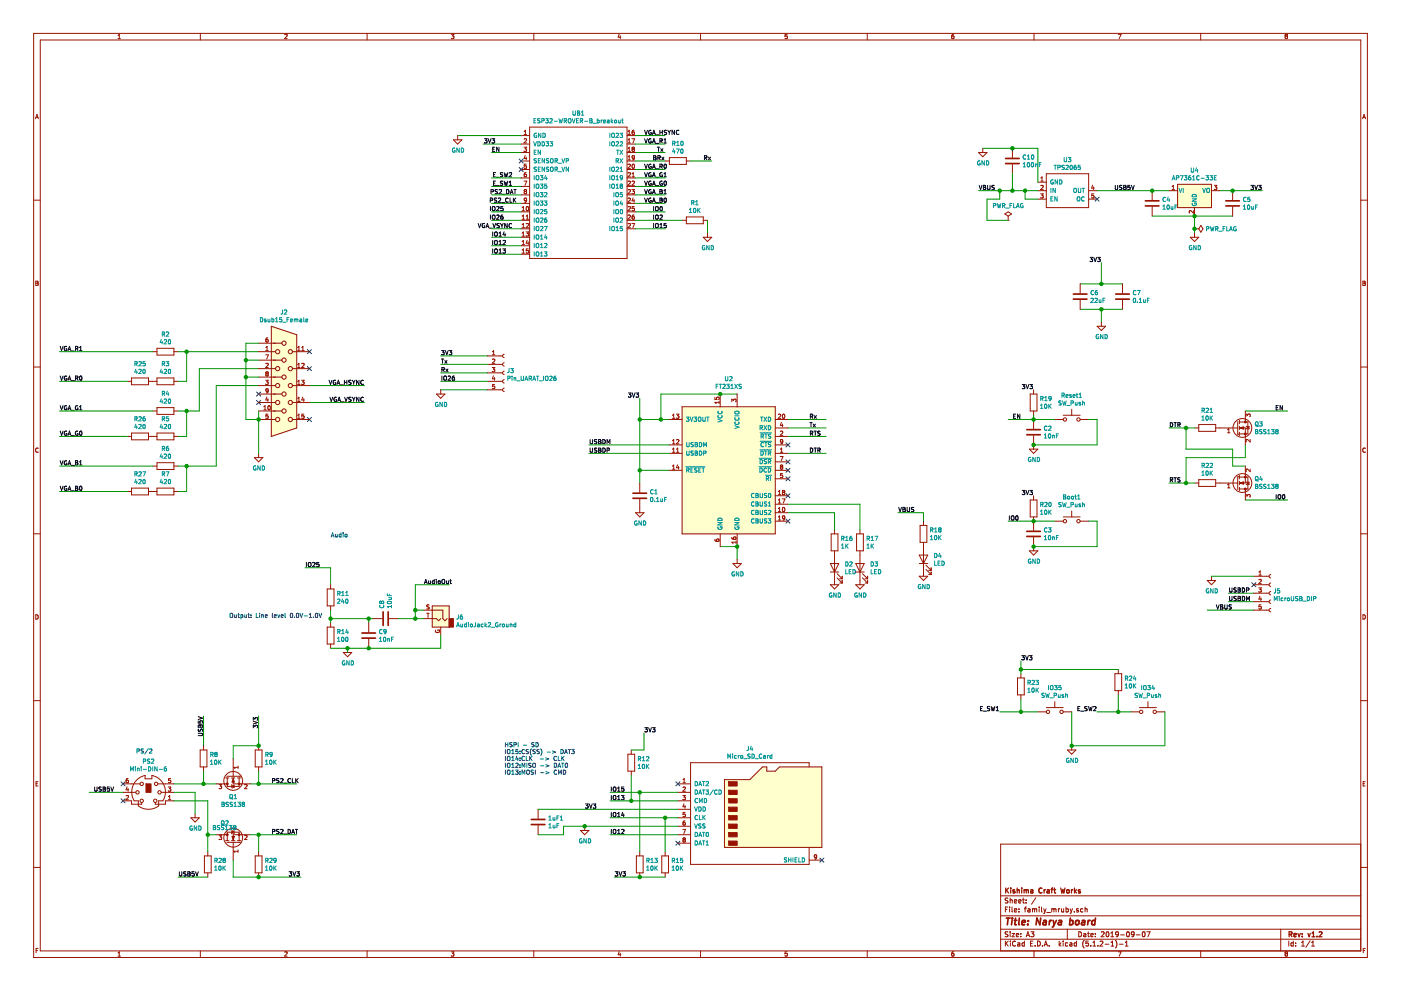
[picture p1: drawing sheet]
<svg xmlns="http://www.w3.org/2000/svg" width="420mm" height="297mm" viewBox="0 0 420 297" stroke-linecap="round" stroke-linejoin="round" font-family="sans-serif">
<g fill="none" stroke="#009300" stroke-width=".3">
<path d="M137.2 40.6h19.1M144.9 43.2h11.4M147.4 45.7h8.9M147.4 53.3h8.9M147.4 55.9h8.9M147.4 58.4h8.9M190.6 43.2h8.9M190.6 45.7h8.9M190.6 48.3h8.9M190.6 53.3h8.9M190.6 55.9h8.9M190.6 58.4h8.9"/>
<path d="M190.6 50.8h8.9M190.6 40.6h8.9M207.1 48.3h6.4M293.5 57.2h17.7M294.7 44.5h16.5v10.1M299.8 57.2v2.5h-3.8v6.3h6.4M303.6 52.1v5.1M307.4 57.2v2.5h3.8M329 57.2h21.6M365.9 57.2h12.7M147.4 63.5h8.9M147.4 73.7h8.9"/>
<path d="M147.4 76.2h8.9M147.4 66h8.9M147.4 68.6h8.9M147.4 71.1h8.9M147.4 61h8.9M190.6 63.5h8.9M190.6 66h14M190.6 68.6h8.9M190.6 61h8.9M212.2 66v3.9M330.3 78.7v6.4M345.5 64.8h24.2"/>
<path d="M358.2 64.8v5.1M323.9 92.7h12.7M323.9 85.1h12.7M330.3 92.7v3.8M17.9 105.4h27.9M17.9 114.3h20.3M53.4 105.4h24.2M56 105.4v8.9h-2.6M73.7 108h3.9M73.7 113h3.9M77.6 102.9h-3.9v22.8h3.9M77.6 115.6h-12.7v24.1h-11.5"/>
<path d="M77.6 110.5h-17.8v12.7h-6.4M92.8 115.6h16.5M132.2 114.3h13.9M132.2 106.7h13.9M132.2 109.2h13.9M132.2 111.8h13.9M132.2 116.8h13.9M191.9 119.4v25.4M221.1 118.1h-22.9v7.6M17.9 130.8h20.3M17.9 139.7h27.9M17.9 123.2h27.9"/>
<path d="M56 123.2v7.6h-2.6M56 139.7v7.6h-2.6M77.6 123.2v12.7M92.8 120.7h16.5M176.6 135.9h24.2M176.6 133.4h24.2M191.9 125.7h8.9M236.3 125.7h11.4M236.3 128.3h11.4M236.3 135.9h11.4M236.3 130.8h11.4M302.4 125.7h13.9"/>
<path d="M310 124.5v1.2M326.5 125.7h2.5v7.7h-19M350.6 128.3h7.6M355.7 128.3v6.3h14v5.1h3.8M373.5 133.4v3.8h-17.8v7.6M373.5 123.2h12.7M17.9 147.3h20.3M191.9 141h8.9M236.3 151.1h21.6v7.7M236.3 153.7h14v5.1M269.3 153.7h7.7v2.5M302.4 156.2h13.9"/>
<path d="M326.5 156.2h2.5v7.6h-19M350.6 144.8h7.6M373.5 149.9h12.7M91.5 170.2h7.6v5.1M134.7 175.3h-10.2v10.1M216 163.8h5.1v3.8M363.3 172.7h12.7M368.4 177.8h7.6M99.1 182.9v3.8M99.1 185.4h12.7M104.2 194.3v1.3M110.6 185.4v1.3"/>
<path d="M119.5 185.4h7.6M124.5 182.9h2.6M132.2 190.5v3.8h-33.1M306.2 198.1v3.8M362 182.9h14M368.4 180.3h7.6M61 214.6v8.9M77.6 214.6v8.9h-7.7v3.8M193.1 219.7v5.1h-3.8M299.8 213.4h11.4M306.2 209.6v3.8M306.2 200.7h29.2"/>
<path d="M321.4 213.4v10.1h27.9v-10.1M329 213.4h10.2M335.4 208.3v5.1M26.8 237.5h10.1M52.2 237.5h6.3v6.3M52.2 235h12.7M61 231.1v3.9M75 235h14M77.6 231.1v3.9M183 237.5h20.3M189.3 232.4v7.6M191.9 237.5v17.8"/>
<path d="M52.2 240h10.1v15.3M62.3 250.2h2.6M69.9 257.8v5.1h20.4M75 250.2h14M77.6 250.2v5.1M161.4 242.6h41.9M183 240h20.3M183 245.1h20.3M183 250.2h20.3M199.5 245.1v10.2M203.3 247.7h-34.3v2.5h-7.6M53.4 262.9h8.9"/>
<path d="M184.2 262.9h15.3"/>
</g>
<g fill="none" stroke="#000" stroke-width=".3">
<path d="M193.3 39l.4 1.3 .5-1.3M195.2 39.1a.57 .57 0 0 0-.7 .6 .57 .57 0 0 0 .8 .5v-.4h-.2M195.8 40h.6M197.9 39v1.3M197.9 39.7h.7M198.6 39v1.3M199.3 39.2v.4l.5 .2M199.3 39.1h.6M199.3 39.1v.1M199.8 39.8h.1M199.8 39.8v.5h-.6M200.3 39l.4 .7"/>
<path d="M200.7 39.7v.6M201.1 39l-.4 .7M202.3 39v1.3l-.8-1.3v1.3M203.6 39.2a.56 .56 0 0 0-.8 .5 .56 .56 0 0 0 .8 .5M145.3 41.6h.8l-.5 .5 .4 .1 .1 .4-.3 .3-.5-.2M146.4 41.6l.4 1.3 .5-1.3M147.3 57.5l.6-.1v-.5l-.6-.1v1.3M147.6 41.6h.7l-.4 .5 .4 .1v.5h-.7M147.8 44.7h.4M148 52.4h.4M148 54.9h.4M148.4 44.1h-.6v1.3h.6"/>
<path d="M148.6 54.3h-.6v1.3h.6M148.6 51.7h-.6v1.3h.6M148.8 53.1h1M148.8 55.7h1M149 59.4l-.7 .1a.51 .51 0 0 0 .6 .6l-.1 .5h-.6M149.2 56.9h-.7a.54 .54 0 0 0 .6 .7v.4h-.6M149.4 59.5l.5-.1 .3 .3-.8 .9h.8M149.6 44.1v1.3l-.7-1.3v1.3M149.7 56.9l.5-.1 .2 .4-.8 .9h.8M150.6 58.2h1M150.8 54.4h-.6l-.1 .4a.5 .5 0 0 1 .5 .2 .5 .5 0 0 1 0 .5h-.5M150.8 51.8h-.6l-.1 .4a.5 .5 0 0 1 .5 .2 .5 .5 0 0 1 0 .6h-.5"/>
<path d="M151.2 51.7l.3 1.3 .2-.9 .3 .9 .3-1.3M151.2 54.3l.3 1.3 .2-1 .3 1 .3-1.3M151.9 56.8a.64 .64 0 0 1 .7 .7 .64 .64 0 0 1-.7 .6zM152.4 59.5a.56 .56 0 0 0-.8 .5 .56 .56 0 0 0 .8 .5M152.7 55.6h.7M152.7 51.9l.5-.2 .2 .4-.8 .9h.8M152.7 54.6l.4-.3v1.3M152.9 59.4v1.2h.7M153 58.1l.4-1.3 .5 1.3M153.1 57.7h.6M154 59.4v1.2M154.1 56.8h.7"/>
<path d="M154.2 59.9l.5 .7M154.4 56.8v1.3M154.7 59.4l-.7 .7M193.3 49.2l.4 1.3 .5-1.3M193.3 51.7l.4 1.3 .5-1.3M193.3 54.3l.4 1.3 .5-1.3M193.3 59.4l.4 1.2 .5-1.2M193.3 56.8l.4 1.3 .5-1.3M193.3 41.6l.4 1.3 .5-1.3M195.2 56.9a.57 .57 0 0 0-.7 .6 .57 .57 0 0 0 .8 .5v-.4h-.2M195.2 54.4a.57 .57 0 0 0-.7 .5 .57 .57 0 0 0 .8 .5v-.4h-.2M195.2 41.7a.57 .57 0 0 0-.7 .5 .57 .57 0 0 0 .8 .5v-.4h-.2"/>
<path d="M195.2 49.3a.57 .57 0 0 0-.7 .6 .57 .57 0 0 0 .8 .4v-.4h-.2M195.2 51.8a.57 .57 0 0 0-.7 .6 .57 .57 0 0 0 .8 .5v-.4h-.2M195.2 59.4a.57 .57 0 0 0-.7 .6 .57 .57 0 0 0 .8 .5v-.4h-.2M195.7 40.3l.4-1.3 .4 1.3M195.7 50.5l.4-1.3 .4 1.3M195.7 53l.4-1.3 .4 1.3M195.7 55.6l.4-1.3 .4 1.3M195.7 58.1l.4-1.3 .4 1.3M195.7 42.9l.4-1.3 .4 1.3M195.8 50.1h.6M195.8 52.7h.6M195.8 55.2h.6"/>
<path d="M195.8 57.7h.6M195.8 42.5h.6M196 46.7h.5l.2 .2-.2 .4 .3 .2-.2 .4h-.6zM196 47.3h.5M196.6 40.4h1M196.6 50.6h1M196.6 53.1h1M196.6 55.7h1M196.6 58.2h1M196.6 43h1M197.1 44.1h.8M197.3 47.3l.7-.1v-.4l-.7-.1v1.2"/>
<path d="M197.5 44.1v1.3M197.6 47.3l.4 .6M197.9 56.8l.6 .1-.2 .5 .3 .3-.1 .3-.6 .1zM197.9 59.4l.6 .1-.2 .5 .3 .2-.1 .4h-.6zM197.9 60h.4M197.9 57.4h.4M198.2 44.6l.6 .8M198.2 49.9l.4 .6M198.2 42.2l.4 .7M198.5 47.1l.6 .8M198.5 41.7l-.6-.1v1.3M198.5 49.8l-.6 .1"/>
<path d="M198.5 41.7h.1M198.6 41.7l-.1 .5h-.6M198.6 49.8l-.1-.5-.6-.1v1.3M198.6 51.8a.57 .57 0 0 0-.8 .6 .57 .57 0 0 0 .8 .5v-.4h-.2M198.6 54.4a.57 .57 0 0 0-.8 .5 .57 .57 0 0 0 .8 .5v-.4h-.2M198.6 49.8h-.1M198.8 44.6l-.6 .8M199.1 53h.7M199.1 41.9l.4-.3v1.3M199.1 52.1l.4-.4v1.3M199.1 57.2l.4-.4v1.3M199.1 58.1h.7"/>
<path d="M199.1 42.9h.7M199.1 47.1l-.6 .8M199.3 59.5l.1-.1a.63 .63 0 0 1 .5 .6 .63 .63 0 0 1-.6 .6l-.2-.5zM199.3 54.4l.1-.1a.63 .63 0 0 1 .5 .6 .63 .63 0 0 1-.6 .6l-.2-.4zM199.3 49.3l.1-.1a.63 .63 0 0 1 .5 .7 .63 .63 0 0 1-.6 .5l-.2-.4zM199.3 59.4v.1M211.3 47.3l.7-.1v-.4l-.7-.1v1.2M211.6 47.3l.4 .6M212.4 47.1l.7 .8M213.1 47.1l-.7 .8M293.6 55.6l.5 1.2 .4-1.2M294.9 55.6l.6 .1-.2 .5 .3 .2-.1 .4h-.6z"/>
<path d="M294.9 56.2h.4M296.2 55.6v1l.2 .2 .5-.2v-1M298.2 55.6l-.7 .1a.51 .51 0 0 0 .6 .6v.5h-.6M334.5 55.6v1l.2 .2 .5-.2v-1M336.5 55.6l-.7 .1a.51 .51 0 0 0 .6 .6l-.1 .5h-.6M337 55.6h.4l.3 .2-.3 .4 .3 .2-.1 .4h-.6zM337 56.2h.4M338.9 55.6h-.6l-.1 .6 .5-.2 .3 .6-.3 .2-.5-.1M339.3 55.6l.4 1.2 .4-1.2M375.2 55.6h.7l-.4 .4 .4 .2v.4l-.2 .2-.5-.1M376.3 55.6l.4 1.2 .4-1.2M377.4 55.6h.8l-.4 .4 .4 .2v.5h-.8"/>
<path d="M143.4 67l.4 1.3 .4-1.3M145.3 67.1a.57 .57 0 0 0-.7 .5 .57 .57 0 0 0 .8 .5v-.4h-.3M145.8 68.3l.4-1.3 .4 1.3M145.9 67.9h.6M146.7 68.4h1M147 60l.7-.1v-.4l-.7-.1v1.2M147.1 61.9v1.3M147.1 64.4v1.3M147.7 62.1l.2-.2 .5 .2-.1 1-.6-.1zM147.7 64.6l.2-.2 .5 .2-.1 1.1-.6-.2zM147.8 69.5v1.3M147.8 72.1v1.2"/>
<path d="M147.8 74.6v1.3M147.8 67l.4 1.3 .5-1.3M148.4 72.2l.2-.1 .5 .1-.1 1.1-.6-.1zM148.4 69.7l.2-.2 .5 .2-.1 1-.6-.1zM148.4 74.8l.2-.2 .5 .2-.1 1-.6-.1zM149 62l.4-.1 .3 .4-.8 .9h.8M149 62h.1M149 64.5l.4-.1 .3 .4-.8 .9h.8M149 64.5v.1M149.6 69.9l.4-.4v1.3M149.6 72.4l.4-.3v1.2M149.6 75l.4-.4v1.3"/>
<path d="M149.6 73.3h.8M149.6 75.9h.8M149.6 70.8h.8M149.7 67.1h-.6a.51 .51 0 0 0 .6 .7l-.1 .4h-.6M150.1 67l.4 .6M150.4 60.8h1M150.5 67.6v.7M150.8 64.4h-.3a.79 .79 0 0 0-.1 1.3l.4-.1v-.5l-.4-.2-.2 .3M150.8 74.6h.8l-.4 .5 .3 .1v.6l-.7-.1M150.8 61.9h-.6v.6h.6v.5h-.6M150.9 72.2l.4-.1 .3 .3-.8 .9h.8M150.9 67l-.4 .6"/>
<path d="M151.2 69.5l-.3 .9h.8M151.5 70v.8M152.1 67v1.3l-.7-1.3v1.3M153.4 67.1a.56 .56 0 0 0-.8 .5 .56 .56 0 0 0 .8 .5M195.7 60.6l.4-1.2 .4 1.2M195.8 60.3h.6M196 61.9v1.3M196 64.4v1.3M196 67v1.3M196.6 62.1l.3-.2 .5 .2-.2 1-.6-.1zM196.6 64.6l.3-.2 .5 .2-.2 1.1-.6-.2zM196.6 67.2l.3-.2 .5 .2-.2 1-.6-.1z"/>
<path d="M196.6 60.8h1M197.9 68.3h.7M197.9 67.3l.4-.3v1.3M198 62l.2-.1a.62 .62 0 0 1 .5 .7 .62 .62 0 0 1-.6 .5l-.2-.4zM198.5 64.5l-.6 .1M198.5 64.5l.1 .1M198.6 64.6v.4l-.7 .7h.7M199.8 67h-.6l-.1 .6 .6-.1 .1 .6h-.7M326.9 77.1h.8l-.5 .5 .4 .2 .1 .4-.3 .2-.5-.1M328 77.1l.4 1.3 .5-1.3M329.2 77.1h.8l-.5 .5 .4 .2v.5h-.7M18 103.8l.5 1.3 .4-1.3"/>
<path d="M18 112.7l.5 1.3 .4-1.3M20 103.9a.57 .57 0 0 0-.7 .6 .57 .57 0 0 0 .7 .5v-.5h-.2M20 112.8a.57 .57 0 0 0-.7 .6 .57 .57 0 0 0 .7 .4v-.4h-.2M20.4 105.1l.4-1.3 .4 1.3M20.4 114l.4-1.3 .4 1.3M20.5 104.7h.6M20.5 113.6h.6M21.4 105.2h.9M21.4 114.1h.9M22.6 113.4l.7-.1v-.5l-.7-.1v1.3M22.6 104.5l.7-.1v-.5l-.7-.1v1.3M22.9 104.5l.5 .6"/>
<path d="M22.9 113.4l.5 .6M23.9 105.1h.7M23.9 104.2l.3-.4v1.3M24 112.8l.2-.1a.63 .63 0 0 1 .4 .7 .63 .63 0 0 1-.6 .5l-.1-.4zM98.7 114l.4 1.2 .5-1.2M98.9 119.1l.5 1.2 .4-1.2M100.6 114a.57 .57 0 0 0-.7 .6 .57 .57 0 0 0 .8 .5v-.4h-.3M100.9 119.1a.57 .57 0 0 0-.8 .6 .57 .57 0 0 0 .8 .5v-.4h-.2M101.1 115.2l.4-1.2 .4 1.2M101.2 114.9h.6M101.4 120h.6M102 115.4h1"/>
<path d="M103.3 114v1.2M103.3 114.6h.7M103.4 119.1l.4 1.2 .4-1.2M104 114v1.2M105.2 119.8h.1M105.2 119.8v.5h-.6M105.3 114l-.7 .1a.51 .51 0 0 0 .6 .7v.4h-.6M105.3 119.1h-.5l-.2 .2 .1 .3 .5 .2M105.7 114l.4 .6M105.7 119.1l.4 .6M106.1 114.6v.6M106.1 119.7v.6"/>
<path d="M106.5 114l-.4 .6M106.5 119.1l-.4 .6M107.7 114v1.2l-.8-1.2v1.2M107.7 119.1v1.2l-.8-1.2v1.2M109 114.1a.56 .56 0 0 0-.8 .5 .56 .56 0 0 0 .8 .5M109 119.2a.56 .56 0 0 0-.8 .5 .56 .56 0 0 0 .8 .5M132.3 107.6h.8M132.4 105.1h.8l-.4 .5 .3 .1 .1 .4-.2 .3-.6-.2M132.5 110.8l.7-.1v-.4l-.7-.1v1.2M132.5 112.7v1.3M132.7 107.6v1.3M132.8 110.8l.5 .6"/>
<path d="M133.1 112.9l.3-.2 .5 .2-.2 1-.6-.1zM133.4 108.1l.6 .8M133.6 105.1l.4 1.3 .4-1.3M133.7 110.6l.7 .8M134 108.1l-.6 .8M134.4 110.6l-.7 .8M134.4 112.8l.5-.1 .2 .4-.7 .9h.7M134.7 105.1h.8l-.4 .5 .3 .1v.5h-.7M136.2 112.7l-.3 .1-.3 .5 .1 .5 .5 .1v-.6l-.3-.1-.3 .2M188.5 117.8h.7l-.4 .5 .4 .1v.4l-.2 .3-.5-.2M189.6 117.8l.4 1.3 .4-1.3M190.7 117.8h.8l-.4 .5 .4 .1v.5h-.8"/>
<path d="M306.6 115.2h.8l-.5 .5 .3 .1M307.2 115.8l.1 .1M307.3 115.9l-.1 .6-.6-.1M307.7 115.2l.4 1.3 .5-1.3M308.9 115.2h.7l-.4 .5 .4 .2v.5h-.7M18 121.6l.5 1.3 .4-1.3M18 129.2l.5 1.3 .4-1.3M18 138.1l.5 1.3 .4-1.3M20 129.3a.57 .57 0 0 0-.7 .6 .57 .57 0 0 0 .7 .5v-.4h-.2M20 121.7a.57 .57 0 0 0-.7 .6 .57 .57 0 0 0 .7 .4v-.4h-.2M20 138.2a.57 .57 0 0 0-.7 .6 .57 .57 0 0 0 .7 .4v-.4h-.2M20.4 122.9l.4-1.3 .4 1.3"/>
<path d="M20.4 130.5l.4-1.3 .4 1.3M20.4 139.4l.4-1.3 .4 1.3M20.5 122.5h.6M20.5 130.1h.6M20.5 139h.6M21.4 123h.9M21.4 130.6h.9M21.4 139.5h.9M22.6 138.1l.7 .1-.2 .5 .3 .2-.1 .4-.7 .1zM22.6 138.7h.5M23.3 129.3a.57 .57 0 0 0-.7 .6 .57 .57 0 0 0 .8 .5v-.4h-.3M23.3 121.7a.57 .57 0 0 0-.7 .6 .57 .57 0 0 0 .8 .4v-.4h-.3"/>
<path d="M23.9 122.9h.7M23.9 121.9l.3-.3v1.3M23.9 138.5l.3-.4v1.3M23.9 139.4h.7M24 129.3l.2-.1a.63 .63 0 0 1 .4 .7 .63 .63 0 0 1-.6 .5l-.1-.4zM101.3 120.3l.4-1.2 .4 1.2M102.3 120.5h.9M177 134.3v1l.2 .3 .5-.3v-1M177 131.8v1l.2 .2 .5-.2v-1M179 134.4h-.7a.51 .51 0 0 0 .6 .7v.4h-.7M179 131.8l-.7 .1a.51 .51 0 0 0 .6 .6v.5h-.7M179.5 134.3h.4l.3 .2-.3 .4 .4 .2-.2 .4-.6 .1z"/>
<path d="M179.5 131.8h.4l.3 .2-.3 .4 .4 .2-.2 .4h-.6zM179.5 132.4h.4M179.5 134.9h.4M180.8 134.3a.64 .64 0 0 1 .7 .6 .64 .64 0 0 1-.7 .7zM180.8 131.8a.64 .64 0 0 1 .7 .6 .64 .64 0 0 1-.7 .6zM182.1 135l.6-.1v-.5l-.6-.1v1.3M182.1 133v-1.2l.4 .9 .4-.9v1.2M242.8 126.7h.8M243 124.8l.7-.1v-.4l-.7-.2v1.3M243 129.9l.7-.1v-.5l-.7-.1v1.3M243 134.3a.64 .64 0 0 1 .8 .6 .64 .64 0 0 1-.8 .7zM243.2 126.7v1.2"/>
<path d="M243.3 124.8l.5 .6M243.3 129.9l.5 .6M243.9 127.1l.6 .8M244.1 129.2h.7M244.1 134.3h.7M244.2 124.6l.6 .8M244.5 129.2v1.3M244.5 134.3v1.3M244.5 127.1l-.6 .8M244.8 124.6l-.6 .8M245.3 135l.6-.1v-.5l-.6-.1v1.3M245.6 135l.4 .6"/>
<path d="M245.9 129.3h-.6a.51 .51 0 0 0 .6 .7l-.1 .4h-.6M304 124.7h.4M304.6 124.1h-.6v1.3h.6M305.9 124.1v1.3l-.8-1.3v1.3M351 126.7a.64 .64 0 0 1 .7 .6 .64 .64 0 0 1-.7 .6zM352.1 126.7h.7M352.4 126.7v1.2M353.2 127.3l.7-.1v-.4l-.7-.1v1.2M353.5 127.3l.4 .6M382.7 122.2h.5M383.3 121.6h-.6v1.3h.6M384.6 121.6v1.3l-.7-1.3v1.3"/>
<path d="M18 145.7l.5 1.3 .4-1.3M20 145.8a.57 .57 0 0 0-.7 .6 .57 .57 0 0 0 .7 .5v-.4h-.2M20.4 147l.4-1.3 .4 1.3M20.5 146.6h.6M21.4 147.1h.9M22.6 145.7l.7 .2-.2 .4 .3 .3-.1 .3-.7 .1zM22.6 146.3h.5M24 145.8l.2-.1a.63 .63 0 0 1 .4 .7 .63 .63 0 0 1-.6 .5l-.1-.4zM269.5 152.1l.4 1.2 .5-1.2M270.8 152.1l.6 .1-.2 .5 .3 .2-.1 .4h-.6zM270.8 152.7h.4M272.1 152.1v1l.2 .2 .5-.2v-1"/>
<path d="M274.1 152.2h-.7a.51 .51 0 0 0 .6 .7l-.1 .4h-.6M302.7 154.6v1.3M303.3 154.8l.3-.2 .5 .2-.2 1-.6-.1zM304.7 154.7l.2-.1a.62 .62 0 0 1 .5 .7 .62 .62 0 0 1-.6 .5l-.2-.4zM306.6 147h.8l-.5 .5 .4 .1 .1 .4-.3 .3-.5-.2M307.7 147l.4 1.3 .5-1.3M308.9 147h.7l-.4 .5 .4 .1v.5h-.7M351 143.8l.7-.1v-.4l-.7-.1v1.3M351.3 143.8l.4 .7M352.1 143.2h.7M352.4 143.2v1.3M353.9 143.3h-.7a.51 .51 0 0 0 .6 .7v.4h-.6"/>
<path d="M382.7 148.3v1.2M383.3 148.4l.3-.1 .5 .1-.2 1.1-.6-.1zM384.7 148.4l.2-.1a.62 .62 0 0 1 .5 .6 .62 .62 0 0 1-.6 .6l-.2-.4zM91.9 168.6v1.3M92.5 168.8l.2-.2 .5 .2-.1 1-.6-.1zM94.4 168.7h-.6M94.4 168.7h.1M94.4 168.7v.4l-.7 .8h.8M95.6 168.6h-.6v.6l.6-.1v.6h-.6M127.3 174.9l.4-1.2 .4 1.2M127.4 174.6h.6M128.5 174.1l.1 .8 .5-.1"/>
<path d="M129.1 174.1v.8M130.2 173.7v1.2h-.4l-.2-.6 .6-.2M130.8 173.7v.1M130.8 174.1v.8M131.5 174.1l.5 .1-.1 .7-.5-.2zM132.6 173.8l.2-.1 .5 .1-.1 1.1-.6-.1zM133.9 174.1l.1 .8 .5-.1M134.5 174.1v.8M134.9 174.1h.5M135.1 173.7v1.1l.3 .1M368.8 176.2v1l.2 .3 .5-.3v-1M368.8 178.7v1.1l.2 .2 .5-.2v-1.1"/>
<path d="M370.8 178.8l-.7 .1a.51 .51 0 0 0 .6 .6l-.1 .5h-.6M370.8 176.3h-.7a.51 .51 0 0 0 .6 .7l-.1 .4h-.6M371.3 176.2h.4l.3 .3-.3 .3 .3 .2-.1 .4-.6 .1zM371.3 178.7h.4l.3 .3-.3 .4 .3 .2-.1 .4h-.6zM371.3 176.8h.4M371.3 179.4h.4M372.6 176.2a.64 .64 0 0 1 .7 .6 .64 .64 0 0 1-.7 .7zM372.6 178.7a.64 .64 0 0 1 .7 .7 .64 .64 0 0 1-.7 .6zM373.8 176.9l.7-.1v-.5l-.7-.1v1.3M306.4 196.5h.8l-.4 .5 .3 .1M307.1 197.1h.1M307.1 197.1v.6h-.7"/>
<path d="M307.6 196.5l.4 1.3 .4-1.3M308.7 196.5h.8l-.4 .5 .3 .1v.6h-.7M364.8 181.3l.4 1.3 .4-1.3M366 181.3l.6 .1-.1 .5 .3 .2-.2 .4-.6 .1zM366 181.9h.5M367.3 181.3v1l.3 .3 .4-.3v-1M369.3 181.4h-.7a.51 .51 0 0 0 .6 .7v.4h-.6M373.8 180v-1.3l.5 1 .4-1v1.3M59.4 219.8h1.1l.2 .2-.2 .5h-1.1M59.4 216.1v.6h.7v-.6h.5v.6M59.4 214.8l1.3 .4-1.3 .5M59.5 218.5l.1 .7a.54 .54 0 0 0 .6-.6h.5v.6"/>
<path d="M59.6 217.4l.5 .1 .2-.2h.3l.1 .7h-1.3zM60.1 217.5v.5M76 215.9v-.8l.4 .4 .2-.4h.5v.8M76 218.2v-.8l.4 .4 .2-.3 .4-.1 .2 .2-.1 .6M76 216.2l1.2 .4-1.2 .4M193.4 218.1h.8l-.5 .5 .4 .1 .1 .5-.3 .2-.5-.1M194.5 218.1l.5 1.3 .4-1.3M195.7 218.1h.8l-.5 .5 .4 .1v.6h-.7M294 212.4h.5M294.7 211.8h-.7v1.2h.7M294.9 213.2h1M296.8 211.8h-.6v.4a.5 .5 0 0 1 .5 .2 .5 .5 0 0 1 0 .6h-.6"/>
<path d="M297.2 211.8l.4 1.2 .2-.9 .2 .9 .3-1.2M298.7 213h.8M298.7 212.1l.4-.3v1.2M323.3 212.4h.4M323.9 211.8h-.6v1.2h.6M324.1 213.2h1M325.4 211.9v.3a.5 .5 0 0 1 .5 .2 .5 .5 0 0 1 0 .6h-.6M325.4 211.8h.6M325.4 211.8v.1M326.5 211.8l.3 1.2 .2-.9 .2 .9 .4-1.2M328 211.9l.4-.1 .3 .3-.8 .9h.8M28.4 235.9v1l.2 .3 .5-.3v-1"/>
<path d="M30.4 236h-.7a.51 .51 0 0 0 .6 .7v.4h-.6M30.9 235.9h.5l.2 .3-.2 .3 .3 .2-.2 .4-.6 .1zM30.9 236.5h.5M32.2 236.5h-.1M32.2 236.5h.5M32.7 236.5h.1M32.8 236.5l-.1 .6-.6-.1M32.8 235.9h-.6l-.1 .6M33.2 235.9l.5 1.3 .4-1.3M81.7 234l.7-.1v-.4l-.7-.1v1.2M83.7 233.4l-.7 .1a.54 .54 0 0 0 .6 .6v.5h-.7M84.2 233.5l.4-.1 .3 .3-.8 .9h.8"/>
<path d="M85.1 234.8h1M87.1 233.5a.56 .56 0 0 0-.8 .5 .56 .56 0 0 0 .8 .5M87.7 233.4v1.2h.6M88.7 233.4v1.2M88.9 233.9l.5 .7M89.4 233.4l-.7 .7M183.3 235.9v1.3M183.3 238.4v1.3M183.9 236.1l.3-.2 .5 .2-.2 1-.6-.1zM183.9 238.6l.3-.2 .5 .2-.2 1.1-.6-.2zM185.2 237.2h.7M185.2 236.3l.4-.4v1.3"/>
<path d="M185.2 238.8l.4-.4v1.3M185.2 239.7h.7M186.3 238.4h.8l-.4 .5 .3 .1M187 236.5h.1M187 239h.1M187.1 236.5l-.1 .6-.6-.1M187.1 235.9h-.6l-.1 .6h.6M187.1 239l-.1 .7-.7-.1M81.7 249.3l.7-.1v-.5l-.7-.1v1.3M83.7 248.7h-.7a.54 .54 0 0 0 .6 .7v.4h-.7M84.2 248.7l.4-.1 .3 .4-.8 .9h.8M84.2 248.7h.1"/>
<path d="M85.1 250h1M86.4 248.6a.64 .64 0 0 1 .7 .6 .64 .64 0 0 1-.7 .7zM87.5 249.9l.4-1.3 .4 1.3M87.6 249.5h.6M88.6 248.6h.7M88.9 248.6v1.3M175.6 241h.8l-.4 .5 .3 .1 .1 .4-.3 .2-.5-.1M176.7 241l.5 1.2 .4-1.2M177.9 241h.8l-.5 .5 .4 .1v.5h-.7M183.3 243.5v1.3M183.3 248.6v1.3M183.9 248.8l.3-.2 .5 .2-.2 1-.6-.1z"/>
<path d="M183.9 243.7l.3-.2 .5 .2-.2 1-.6-.1zM185.2 249.9h.7M185.2 243.9l.4-.4v1.3M185.2 249l.4-.4v1.3M185.2 244.8h.7M186.7 243.5l-.3 .9h.8M187 248.7h-.6M187 248.7h.1M187 243.9v.9M187.1 248.7v.5l-.8 .7h.8M53.8 261.3v1l.2 .3 .5-.3v-1M55.8 261.4h-.7a.51 .51 0 0 0 .6 .7v.4h-.6"/>
<path d="M56.3 261.3h.5l.2 .3-.2 .3 .3 .2-.2 .4-.6 .1zM56.3 261.9h.5M58.2 261.9h.1M58.2 261.3h-.6l-.1 .6h.7M58.2 261.9v.6l-.7-.1M58.6 261.3l.5 1.3 .4-1.3M86.7 261.3h.8l-.4 .5 .3 .1 .1 .4-.3 .3-.5-.2M87.8 261.3l.5 1.3 .4-1.3M89 261.3h.8l-.5 .5 .4 .1v.5h-.7M184.5 261.3h.8l-.5 .5 .4 .1M185.2 261.9h.1M185.2 261.9v.6l-.7-.1"/>
<path d="M185.6 261.3l.5 1.3 .4-1.3M186.8 261.3h.8l-.5 .5 .4 .1v.5h-.7"/>
</g>
<g fill="none" stroke="#981200" stroke-width=".3">
<path d="M10.1 10h400v277h-400zM12.1 12h396v273h-396zM35.4 11.6h.7M35.4 10.6l.4-.3v1.3M60.1 10v2M85.4 10.4l.5-.1 .2 .3-.8 1h.8M110.1 10v2M135.3 10.3h.8l-.4 .5 .4 .1v.6h-.8M160.1 10v2M185.7 10.2l-.3 1h.8M186 10.7v.9M210.1 10v2"/>
<path d="M236.1 10.3h-.6l-.1 .6 .6-.1 .1 .7h-.7M260.1 10v2M286 10.3l-.5 .3-.1 .7 .2 .3 .5-.1-.1-.7h-.4l-.2 .2M310.1 10v2M335.3 10.3h.9l-.5 1.3M360.1 10v2M385.6 10.8l-.2 .5 .2 .3 .4-.1M385.6 10.8l-.2-.2 .2-.3 .5 .1-.2 .4M385.6 10.8h.3M385.9 10.8l.2 .3v.4M386.1 11.5h-.1M10.7 35.6l.4-1.3 .4 1.3"/>
<path d="M10.8 35.2h.6M157.2 39.4l.4-.4v1.3M158.8 38.1h29.3v39.4h-29.3zM188.3 39.4l.4-.4v1.3M190.2 39l-.5 .2-.2 .4 .1 .6 .6 .1v-.7l-.4-.1-.3 .3M408.7 35.6l.4-1.3 .4 1.3M408.8 35.2h.6M10.1 60h2M136 41.9h2.5l-1.3 1.3zM137.2 40.6v1.3M156.3 48.3h2.5M156.3 45.7h2.5"/>
<path d="M156.3 40.6h2.5M156.3 43.2h2.5M156.3 50.8h2.5M156.3 53.3h2.5M156.3 55.9h2.5M156.3 58.4h2.5M157.1 44.1h.8l-.4 .5 .3 .1 .1 .5-.2 .2-.6-.1M157.1 54.3h.9l-.6 1.3M157.2 40.3h.7M157.3 57.3l.1-.5 .4 .1v.4M157.3 59.5v.6l.6-.2M157.3 52.4l-.1 .1"/>
<path d="M157.3 57.3h.1M157.3 59.4h.5M157.3 52.3h.5M157.3 52.3v.1M157.3 57.3l.1 .1M157.3 59.4v.1M157.4 57.4l-.2 .2 .2 .5 .5-.2-.2-.5M157.4 57.4h.3M157.5 46.6l-.3 .9h.8M157.8 41.7h-.6M157.8 47.1v.8M157.8 41.7h.1"/>
<path d="M157.8 51.7h-.2a.79 .79 0 0 0-.2 1.3l.5-.2-.1-.4M157.8 49.8h.1M157.8 52.3v.1M157.8 57.3l-.1 .1M157.8 59.4v.1M157.8 49.2h-.5l-.1 .6h.6M157.8 41.7v.4l-.7 .8h.8M157.8 49.8v.6l-.6-.1M157.8 59.5v.8l-.5 .3M157.8 57.3h.1M188.1 48.3h2.5M188.1 45.7h2.5"/>
<path d="M188.1 40.6h2.5M188.1 43.2h2.5M188.1 50.8h2.5M188.1 53.3h2.5M188.1 55.9h2.5M188.1 58.4h2.5M188.3 56.9l.5-.1 .3 .4-.8 .9h.8M188.3 54.4l.5-.1 .3 .3-.8 1h.8M188.3 59.5l.5-.1 .3 .3-.8 .9h.8M188.3 40.3h.8M188.3 41.9l.4-.3v1.3M188.3 44.5l.4-.4v1.3"/>
<path d="M188.3 47l.4-.3v1.2M188.3 42.9h.8M188.3 45.4h.8M188.3 47.9h.8M188.3 49.3l.5-.1 .3 .4-.8 .9h.8M188.3 51.9l.5-.2 .3 .4-.8 .9h.8M189.5 56.8h.8l-.4 .5 .3 .1 .1 .5-.3 .2-.5-.1M189.5 41.6h.8l-.5 1.3M189.5 54.4l.5-.1 .3 .3-.8 1h.8M189.5 52.1l.4-.4v1.3M189.5 53h.8M189.7 49.3l.2-.1a.62 .62 0 0 1 .4 .7 .62 .62 0 0 1-.6 .5l-.2-.4z"/>
<path d="M189.8 44.7l-.3-.3 .3-.3 .5 .3-.3 .3M189.8 44.7l-.3 .2 .3 .5 .5-.2-.3-.5M189.8 44.7h.2M189.9 59.3l-.4 .9h.8M190.2 59.8v.8M190.3 47.2l-.6 .2-.1-.6 .4-.1 .3 .2-.1 .7-.5 .3M199.5 48.3h1.3M200.8 47.2h5v2.1h-5zM205.8 48.3h1.3M293.5 45.7h2.5l-1.3 1.3zM294.7 44.5v1.2M303.6 44.5v2.7"/>
<path d="M303.6 49.3v2.8M311.2 57.2h2.6M311.2 54.6h2.6M311.2 59.7h2.6M312.1 58.1h.8l-.5 .5 .4 .1 .1 .4-.3 .3-.5-.2M312.1 55.7l.5-.1 .3 .3-.8 .9h.8M312.1 54.3h.8M312.1 53.4l.4-.4v1.3M313.8 52.1h12.7v10.1h-12.7zM326.5 57.2h2.5M326.5 59.7h2.5M327.7 55.5l-.3 .9h.8"/>
<path d="M328 56v.8M328 58.1h-.6v.6l.5-.1 .2 .5-.2 .3-.5-.2M345.5 57.2v2.7M350.6 57.2h2.6M351.5 56.8h.7M351.5 55.9l.4-.3v1.2M353.2 55.2h10.1v7h-10.1zM363.3 57.2h2.6M364.2 55.6h.7l-.4 .4 .4 .2v.4l-.2 .2-.5-.1M369.7 57.2v2.7M408.1 60h2M156.3 71.1h2.5"/>
<path d="M156.3 66h2.5M156.3 68.6h2.5M156.3 63.5h2.5M156.3 73.7h2.5M156.3 76.2h2.5M156.3 61h2.5M156.6 63.2h.7M156.6 62.3l.4-.4v1.3M156.6 64.8l.4-.4v1.3M156.6 67.3l.4-.3v1.3M156.6 69.9l.4-.4v1.3M156.6 72.4l.4-.3v1.2"/>
<path d="M156.6 75l.4-.4v1.3M156.6 65.7h.7M156.6 68.3h.7M156.6 70.8h.7M156.6 73.3h.7M156.6 75.9h.7M157.7 69.5h.8l-.4 .5 .3 .1M157.8 67.1l.5-.1 .2 .3-.8 1h.8M157.8 65.7h.7M157.8 64.8l.4-.4v1.3M157.9 62l.2-.1a.62 .62 0 0 1 .5 .7 .62 .62 0 0 1-.6 .5l-.2-.4zM158.1 72l-.3 .9h.8"/>
<path d="M158.4 70.1h.1M158.4 72.5v.8M158.5 74.6h-.7v.6l.5-.1 .2 .5-.2 .3-.5-.2M158.5 70.1l-.1 .6h-.7M188.1 66h2.5M188.1 68.6h2.5M188.1 63.5h2.5M188.1 61h2.5M188.3 62l.5-.1 .3 .4-.8 .9h.8M188.3 64.6l.5-.2 .3 .4-.8 .9h.8M188.3 67.1l.5-.1 .3 .3-.8 1h.8M189.5 67h.8l-.5 1.3"/>
<path d="M190.2 64.4l-.5 .2-.2 .4 .1 .6 .6 .1v-.7l-.4-.1-.3 .3M190.2 61.9h-.6l-.1 .6 .5-.1 .3 .5-.3 .3-.5-.2M204.6 66h1.2M205.8 65h5.1v2.1h-5.1zM210.9 71.1h2.6l-1.3 1.3zM210.9 66h1.3M212.2 69.9v1.2M301.3 64.1l1.1-.6 1 .6-1 .7zM302.4 66h.1M302.4 64.8v1.2M345.5 62v2.8M357 71.1h2.5l-1.3 1.3z"/>
<path d="M357.9 63.1v.8l-.9-.8-.4 .3 .2 .5M358.2 68.6h.1M358.2 62.2v2.6M358.2 69.9v1.2M358.2 68.6h1.3M360.1 67.6l.7 1-.7 1-.6-1zM369.7 62v2.8M10.7 84.9h.5M11.3 84.3h-.6v1.3l.7-.2v-.4l-.2-.1M11.3 84.3v.1M11.3 84.8l-.1 .1M11.3 84.4v.4"/>
<path d="M11.3 84.8h.1M81.4 97.8l7.6 2.5v28l-7.6 2.5zM323.9 85.1v2.8M323.9 89.9v2.8M329 97.8h2.6l-1.3 1.3zM330.3 96.5v1.3M336.6 85.1v2.8M336.6 89.9v2.8M408.7 84.3l.7 .2-.2 .4 .3 .2-.3 .5h-.5zM408.7 84.9h.5M10.1 110h2M38.2 114.3h1.3"/>
<path d="M39.5 113.3h5v2h-5zM44.5 114.3h2.6M45.8 105.4h1.3M47.1 104.4h5.1v2h-5.1zM47.1 113.3h5.1v2h-5.1zM52.2 105.4h1.2M52.2 114.3h1.2M77.6 118.1h6.9M77.6 105.4h5M77.6 108h6.9M77.6 113h6.9M77.6 102.9h6.9"/>
<path d="M77.6 110.5h5M77.6 115.6h5M79.7 106.4h.8l-.5 1.2M79.7 114h.8l-.5 .5 .4 .1 .1 .4-.3 .2-.5-.1M79.7 109l.5-.1 .3 .3-.8 1h.8M79.7 111.7l.3-.3 .5 .3M79.7 105.1h.8M79.7 104.2l.4-.4v1.3M79.7 111.7h.1M79.7 111.7l.3 .3M80 112l-.3 .2 .3 .5 .5-.2-.3-.5M80 112h.2"/>
<path d="M80 119l-.3 .9h.8M80.3 119.5v.8M80.3 101.3h-.2a.79 .79 0 0 0-.1 1.2h.3l.2-.5-.3-.2-.5 .2M80.5 117.1l-.7 .1v-.6l.4-.1 .3 .3-.2 .9-.5 .1M80.5 111.7h.1M80.5 111.7l-.3 .3M87.7 105.4h5.1M87.7 110.5h5.1M87.7 115.6h5.1M89.3 110.2h.7M89.3 115.2h.7M89.3 105.1h.7"/>
<path d="M89.3 114.3l.3-.3v1.2M89.3 104.2l.3-.4v1.3M89.3 109.2l.3-.3v1.3M89.3 119.4l.3-.3v1.2M90.4 114h.8l-.4 .5 .3 .1 .1 .4-.2 .2-.6-.1M90.5 109l.5-.1 .2 .3-.8 1h.8M90.5 105.1h.7M90.5 104.2l.3-.4v1.3M90.8 119l-.3 .9h.8M91.1 119.5v.8M130.9 118.1h2.5l-1.2 1.3zM132.2 116.8v1.3"/>
<path d="M146.1 114.3h4.6M146.1 116.8h4.6M146.1 111.8h4.6M146.1 109.2h4.6M146.1 106.7h4.6M147.6 110.2h.8l-.4 .4 .3 .1M147.7 106.4h.7M147.7 105.4l.3-.3v1.3M147.7 107.7l.4-.1 .3 .4-.8 .9h.8M148 112.7l-.3 .8h.8M148.3 110.7v.1M148.3 113.1v.9"/>
<path d="M148.3 115.8v.1M148.3 110.8v.6l-.7-.1M148.3 115.9v.6l-.6-.1M148.3 115.2h-.6v.7l.6-.1M151.2 116.3a.51 .51 0 0 0-.5 .5 .51 .51 0 0 0 .5 .6M151.2 113.8a.51 .51 0 0 0-.5 .5 .51 .51 0 0 0 .5 .5M151.2 111.3a.51 .51 0 0 0-.5 .5 .51 .51 0 0 0 .5 .5M151.2 108.7a.51 .51 0 0 0-.5 .5 .51 .51 0 0 0 .5 .5M151.2 106.2a.51 .51 0 0 0-.5 .5 .51 .51 0 0 0 .5 .5M214.4 119.1v.6l.6 .1-.1-.5 .5-.3 .3 .3-.2 .5M216 118.1v3.8M220 119.8v.3l-.5-.5v.8"/>
<path d="M220.1 119.7l.6 .1-.1 .6M220.1 119.7l-.1 .1M221.1 118.1v3.8M309 118.1h2v5.1h-2zM310 116.8v1.3M408.1 110h2M11.5 134.4a.58 .58 0 0 0-.8 .5 .58 .58 0 0 0 .8 .6M38.2 130.8h1.3M39.5 129.8h5v2h-5zM44.5 130.8h2.6M45.8 123.2h1.3M45.8 139.7h1.3"/>
<path d="M47.1 122.2h5.1v2h-5.1zM47.1 129.8h5.1v2h-5.1zM47.1 138.7h5.1v2h-5.1zM52.2 123.2h1.2M52.2 130.8h1.2M52.2 139.7h1.2M76.3 137.2h2.5l-1.2 1.2zM77.6 125.7h5M77.6 123.2h6.9M77.6 135.9v1.3M77.6 120.7h5M79.1 122.9h.7"/>
<path d="M79.1 121.9l.4-.3v1.3M80.4 124.1h-.6l-.1 .6 .5-.1 .3 .6-.3 .2-.5-.1M80.5 121.7l.1-.1a.62 .62 0 0 1 .5 .7 .62 .62 0 0 1-.6 .5l-.2-.4zM87.7 125.7h5.1M87.7 120.7h5.1M89.3 125.4h.7M89.3 124.5l.3-.4v1.3M89.3 120.3h.7M91.1 124.1h-.6v.6l.5-.1 .2 .6-.2 .2-.5-.1M200.8 125.7h3.8M200.8 135.9h3.8M200.8 133.4h3.8"/>
<path d="M201.7 135.6h.7M201.7 124.5l.3-.4v1.3M201.7 132.1l.3-.3v1.2M201.7 134.6l.3-.3v1.3M201.7 139.7l.3-.3v1.2M201.7 133h.7M201.7 125.4h.7M202.8 124.1h.8l-.4 .5 .3 .1 .1 .5-.2 .2-.6-.1M202.9 135.6h.7M202.9 134.6l.3-.3v1.3M202.9 131.9l.5-.1 .2 .3-.8 .9h.8M203.2 139.3l-.3 .9h.8"/>
<path d="M203.5 139.8v.8M204.6 121.9h27.9v38.1h-27.9zM215.7 120.2v.8M215.7 120.6h-1.3l.3 .4M232.5 125.7h3.8M232.5 128.3h3.8M232.5 130.8h3.8M232.5 135.9h3.8M232.5 133.4h3.8M232.5 138.4h3.8M233.4 124.3l.5-.2 .3 .4-.8 .9h.8M234 136.8h.8l-.5 1.3"/>
<path d="M234 135.6h.8M234 134.6l.4-.3v1.3M234 129.3l.5-.1 .3 .4-.8 .9h.8M234.3 139.9l-.3 .3 .3 .4 .5-.2-.3-.5M234.3 139.9h.2M234.3 126.6l-.3 .9h.8M234.6 127.1v.8M234.6 139.9h-.1M234.7 139.8v-.3l-.4-.1-.3 .2 .3 .3M234.7 139.8l-.1 .1M234.8 132.3l-.6 .2-.1-.6 .4-.1 .3 .2-.2 .9-.4 .1M234.8 124.3l.1-.2a.62 .62 0 0 1 .5 .7 .62 .62 0 0 1-.6 .6l-.2-.5z"/>
<path d="M308.7 134.6h2.5l-1.2 1.3zM310 123.2v1.3M310 125.7v2.8M310 130.6v4M316.3 125.7h2.6M318.9 124.5h5M321.4 122.7v1.8M323.9 125.7h2.6M358.2 128.3h1.3M359.5 127.3h5.1v2h-5.1zM364.6 128.3h6.6M368.1 129.7h.8"/>
<path d="M368.1 128.8l.4-.3v1.2M371.2 130.2h.1M371.2 126.4v3.8M371.7 128.3h1.8v5.1M371.7 126.5h2.5v3.6h-2.5M371.7 126v1M371.7 127.8v1M371.7 129.5v1.1M373.5 139.7v5.1h-1.8M373.5 123.2v3.3M373.7 124.9v-.8l.4 .4 .2-.3 .4-.1 .2 .2-.1 .6M373.7 127.8l1 .2"/>
<path d="M373.7 131.8l.1 .6M373.8 131.8h-.1M374.2 127.9l.4 .6h-.7zM374.9 131.7v.8l-.7-.7h-.4M409.5 134.4a.59 .59 0 0 0-.8 .5 .59 .59 0 0 0 .7 .6M409.5 135.5h-.1M10.1 160h2M38.2 147.3h1.3M39.5 146.3h5v2h-5zM44.5 147.3h2.6M47.1 146.3h5.1v2h-5.1zM52.2 147.3h1.2"/>
<path d="M190.6 153.7h2.5l-1.2 1.2zM191.9 144.8v2.8M191.9 149.6v4.1M200.8 141h3.8M201.7 140.6h.7M232.5 156.2h3.8M232.5 153.7h3.8M232.5 141h3.8M232.5 151.1h3.8M232.5 148.6h3.8M232.5 143.5h3.8M233.4 153.3h.8"/>
<path d="M233.4 147.3l.4-.3v1.3M233.4 149.9l.4-.4v1.3M233.4 152.4l.4-.3v1.2M233.4 155l.4-.4v1.3M233.4 150.8h.8M233.4 148.3h.8M233.4 155.9h.8M234.6 149.5h.8l-.5 1.3M234.7 141.9h-.6l-.1 .6 .5-.1 .3 .6-.3 .2-.5-.1M234.8 152.2l.1-.1a.62 .62 0 0 1 .5 .6 .62 .62 0 0 1-.6 .6l-.2-.4zM234.9 147.6l-.3 .2 .3 .5 .5-.3-.1-.3M234.9 147.6h.2"/>
<path d="M235.1 147.6h.1M235.2 147.1h-.5l.2 .5M235.2 147.1h.1M235.2 147.6l.1 .1M235.3 147.1l-.2 .5M235.4 155.2l-.6 .2-.1-.7 .4-.1 .3 .3-.1 .7-.5 .3M250.3 158.8v1.2M257.9 158.8v1.2M275.9 157.5h2.1v5.1h-2.1zM277 156.2v1.3M309 149.9h2v5h-2zM310 148.6v1.3"/>
<path d="M310 154.9v4.1M316.3 156.2h2.6M318.9 154.9h5M321.4 153.2v1.7M323.9 156.2h2.6M358.2 144.8h1.3M359.5 143.8h5.1v2h-5.1zM364.6 144.8h6.6M368.1 145.3l.4-.3v1.2M368.1 146.2h.8M371.2 142.9h.1M371.2 142.9v3.8"/>
<path d="M371.7 142.5v1M371.7 144.3v1M371.7 146.1v1M371.7 143h2.5v3.6h-2.5M373.5 146.6v3.3M373.7 149v-.8l.4 .4 .2-.3 .4-.1 .2 .3-.1 .5M373.9 144.5h.7l-.4 .7zM374.7 145l-1 .3M374.9 140.6v.8l-.9-.8-.3 .2 .1 .5M408.1 160h2M98.1 176.5h2.1v5.1h-2.1zM99.1 175.3v1.2"/>
<path d="M214.4 161.7l.1 .4 .4 .2 .7-.1v-.5h-.7v.3l.2 .3M216 160v3.8M219.5 161.1l.1 .4 .4 .2M219.8 168.9h2.5l-1.2 1.3zM220 161.1l.1 .5M220.1 161l.4-.1 .2 .5-.2 .3h-.5M220.1 161l-.1 .1M220.1 161.6l.1 .1M220.7 162.5h-1.2l.3 .4M220.7 162.2v.7M221.1 160v3.8M221.1 167.6v1.3"/>
<path d="M249 168.9h2.6l-1.3 2.6zM249 171.5h2.6M249 175.3h2.6l-1.3 1.2zM249.3 160h2v5.1h-2zM250.3 165.1v10.2M251 173.2l1.6 1.6M251 172l1.6 1.5M251.8 174.8h.8M251.8 173.5h.8M252.6 172.7v.8M252.6 174v.8M256.6 168.9h2.6l-1.3 2.6z"/>
<path d="M256.6 171.5h2.6M256.6 175.3h2.6l-1.3 1.2zM256.9 160h2v5.1h-2zM257.9 165.1v10.2M258.7 173.2l1.5 1.6M258.7 172l1.5 1.5M259.4 174.8h.8M259.4 173.5h.8M260.2 172.7v.8M260.2 174v.8M275.7 168.9h2.5M275.7 166.4h2.5l-1.2 2.5z"/>
<path d="M275.7 172.7h2.5l-1.2 1.3zM277 162.6v10.1M277.7 170.7l1.5 1.5M277.7 169.4l1.5 1.5M278.5 172.2h.7M278.5 170.9h.7M279.2 170.2v.7M279.2 171.5v.7M308.7 165.1h2.5l-1.2 1.3zM310 161v4.1M362 174h2.6l-1.3 1.3zM363.3 172.7v1.3"/>
<path d="M376 172.7h4.6M376 175.3h4.6M376 177.8h4.6M377.5 176.2h.8l-.5 .5 .3 .1M377.5 172.4h.8M377.5 171.5l.4-.4v1.3M377.5 173.8l.5-.1 .3 .3-.8 .9h.8M377.8 178.7l-.3 .9h.8M378.1 176.8h.1M378.1 179.2v.8M378.2 176.8l-.1 .6-.6-.1M381.1 179.8a.51 .51 0 0 0-.5 .5 .51 .51 0 0 0 .5 .6"/>
<path d="M381.1 177.3a.51 .51 0 0 0-.5 .5 .51 .51 0 0 0 .5 .5M381.1 174.8a.51 .51 0 0 0-.5 .5 .51 .51 0 0 0 .5 .5M381.1 172.2a.51 .51 0 0 0-.5 .5 .51 .51 0 0 0 .5 .5M10.7 184.3a.65 .65 0 0 1 .8 .6 .65 .65 0 0 1-.8 .7zM98.1 188h2.1v5h-2.1zM99.1 181.6v1.3M99.1 186.7v1.3M99.1 193v1.3M103 195.6h2.5l-1.3 1.3zM104.2 194.3v1.3M110.6 186.7v2.8M110.6 191.5v2.8"/>
<path d="M111.8 185.4h2.8M116.7 185.4h2.8M127.1 182.9h5.7v2.5l.6 .7 .7-.7M127.1 185.4h3.8l.6 .7 .7-.7M128 183.8h.7M128.4 183.8v1.3M128.7 181.4h-.6a.51 .51 0 0 0 .5 .7v.4h-.6M129.6 181.6h5.1v6.4h-5.1zM130.6 188.9a.57 .57 0 0 0 .6 .7 .57 .57 0 0 0 .5-.8h-.4v.3M132.2 188v2.5M376 182.9h4.6M376 180.3h4.6"/>
<path d="M378.2 181.3h-.6l-.1 .6 .5-.1 .3 .5-.3 .3-.5-.2M381.1 182.4a.51 .51 0 0 0-.5 .5 .51 .51 0 0 0 .5 .5M408.7 184.3a.65 .65 0 0 1 .8 .6 .65 .65 0 0 1-.8 .7zM10.1 210h2M305.1 203.2h2.1v5.1h-2.1zM306.2 201.9v1.3M306.2 208.3v1.3M311.2 213.4h2.6M313.8 212.1h5.1M316.3 210.3v1.8M318.9 213.4h2.5M334.4 201.9h2v5.1h-2z"/>
<path d="M335.4 200.7v1.2M335.4 207v1.3M339.2 213.4h2.5M341.7 212.1h5.1M344.3 210.3v1.8M346.8 213.4h2.5M408.1 210h2M10.8 234.9h.4M11.4 234.3h-.6v1.3h.6M36.9 235h5.1M36.9 237.5h3.8M37.8 238.6l.5-.2 .2 .4-.7 .9h.7"/>
<path d="M38.1 235.8l-.3 .9h.8M38.4 233.4h-.2a.79 .79 0 0 0-.1 1.2h.3l.1-.5-.2-.3-.5 .3M38.4 236.3v.9M47.3 235h4.9M48.3 237.5h3.9M50.5 235.9h.7l-.4 .5 .3 .1M50.5 239.7h.7M50.5 238.8l.4-.4v1.3M51.1 236.5h.1M51.2 233.4h-.6l-.1 .6 .5-.2 .2 .6-.2 .2-.5-.1M51.2 236.5l-.1 .6-.6-.1M60 224.8h2.1v5.1h-2.1z"/>
<path d="M61 223.5v1.3M61 229.9v1.2M64.9 235h3.3M65.7 235.1h.8l-.4 .5 .3 .1 .1 .5-.3 .2-.5-.1M67.7 233.2h1M68 232.7h3.8M68.2 233.2v2.5h3.5v-2.5M69.4 235.2l.3 1M69.4 233.2h1M69.6 235.7l.6-.4v.8zM69.9 233.2v1.8h5.1M69.9 227.3v5.4"/>
<path d="M71.2 233.2h1M71.4 229.6v.8M71.4 230h-1.3l.4 .4M71.8 232.7h.1M73.4 235.3l.4-.2 .3 .4-.8 .9h.8M76.5 224.8h2.1v5.1h-2.1zM77.6 223.5v1.3M77.6 229.9v1.2M188.3 226.1h2v5h-2zM189.3 224.8v1.3M189.3 231.1v1.3M203.3 235h3.8"/>
<path d="M203.3 237.5h3.8M204.8 238.4h.8l-.5 .5 .4 .1 .1 .5-.3 .2-.5-.1M204.8 234.6h.8M204.8 233.7l.4-.3v1.2M204.8 236l.5-.1 .3 .4-.8 .9h.8M217.3 233.7h7.6l3.8-3.8h1.3v1.2h2.5l1.3-1.2h12.7v24.1h-29.2zM242.7 229.9v-1.3h-35.6v30.5h35.6v-5.1M320.1 224.8h2.6l-1.3 1.3zM321.4 223.5v1.3M408.8 234.9h.4M409.4 234.3h-.6v1.3h.6M36.9 240h2.6v1.1h3v-.6"/>
<path d="M40.2 240a5.1 5.1 0 0 1 3.3-7.6v1h2.1l-.1-1a5 5 0 0 1 3.4 7.6h-1.3v1.6a5.1 5.1 0 0 1-6.1 0v-1.6h-1.3M52.2 240h-2.6v1.1h-3v-.6M57.2 245.1h2.6l-1.3 1.3zM58.5 243.8v1.3M61.3 256.5h2v5.1h-2zM62.3 255.3v1.2M64.9 250.2h3.3M65.7 250.4h.8l-.4 .5 .3 .1 .1 .4-.3 .2-.5-.1M67.7 252h1M68 252.5h3.8M68.2 252v-2.6h3.5v2.6M69.4 252h1"/>
<path d="M69.6 249.4l.6-.3v.7zM69.7 248.9l-.3 1M69.9 252.5v5.3M71.2 252h1M71.4 254.8v.7M71.4 255.2h-1.3l.4 .3M71.8 252.5h.1M73.4 250.5l.4-.1 .3 .3-.8 .9h.8M75 250.2h-5.1v1.8M76.5 256.5h2.1v5.1h-2.1zM77.6 255.3v1.2M161.4 242.6v2.8"/>
<path d="M161.4 247.4v2.8M174.1 248.9h2.5l-1.3 1.3zM175.3 247.7v1.2M190.8 256.5h2.1v5.1h-2.1zM191.9 255.3v1.2M198.5 256.5h2v5.1h-2zM199.5 255.3v1.2M203.3 245.1h3.8M203.3 240h3.8M203.3 242.6h3.8M203.3 247.7h3.8M203.3 250.2h3.8"/>
<path d="M203.3 252.7h3.8M204.8 248.6h.8l-.5 1.3M204.9 251.3l.2 .4M204.9 251.2l.6 .1-.2 .4M204.9 251.2v.1M204.9 251.7v.1M205.1 251.7h.2M205.1 251.7h-.2M205.1 240.9l-.3 .9h.8M205.3 251.7l.3 .2-.3 .5-.5-.2 .1-.4M205.4 246.1h-.2a.79 .79 0 0 0-.1 1.2h.3l.2-.5-.3-.3-.5 .3M205.4 241.4v.8"/>
<path d="M205.5 243.5h-.6l-.1 .6 .5-.1 .3 .6-.3 .2-.5-.1M242.7 257.8h3.8M244.9 256.8l-.6 .2v-.7l.4-.1 .2 .3-.2 .9-.4 .1M408.1 253h-108v32M10.1 260h2M62.3 261.6v1.3M77.6 261.6v1.3M191.9 261.6v1.3M199.5 261.6v1.3M300.1 278.5h108M300.1 274.5h108M300.1 268.5h108"/>
<path d="M301.5 279.9h.1M301.5 272.6h.5M301.6 279.9l.6 .2 .1 .4-.3 .3-.6-.1M302.2 271.9h-.7v1.5M302.3 269.2h-.7l-.1 .6a.63 .63 0 0 1 .7 .7l-.8 .1M302.3 279.4h-.7l-.1 .5M302.8 271.9v.1M302.8 272.4v1M302.9 269.2v1.5M302.9 279.3v.1M302.9 279.8v1M302.9 269.8h.6l.1 .9"/>
<path d="M303.5 279.8h.8l-.8 1h.8M303.5 271.9v1.3l.2 .2M304.2 272.9l.7-.2v-.3h-.5l-.2 .2 .1 .7h.6M304.2 270.2l.7-.2v-.2l-.5-.1-.2 .2 .1 .7h.6M305.5 270.2l.7-.2-.1-.2-.4-.1-.2 .2 .1 .7h.5M305.6 273.2v.2M305.6 272.4v.2M306.1 279.9v.1M306.6 269.7h.6M306.8 269.2v1.3l.4 .2M307.2 272.4h.6M307.7 270.5v.2"/>
<path d="M307.7 269.8v.1M307.8 271.9l-.4 .2v1.3M308.3 272.4h.6v1M308.9 272.7l-.7 .3 .2 .4 .5-.1M309.1 279.3h1l-.5 .6 .4 .1v.7h-.9M309.6 272.5l.5-.1 .2 .2M309.6 272.4v1M310.3 272.6l.2-.2h.4v1M310.3 272.6v.8M310.6 269.1l-1.2 1.9M311.6 271.9v.1M311.6 272.4v1"/>
<path d="M312.4 271.9v1.3l.2 .2M313 272.4l.4 1M313.4 273.4l-.4 .5M313.7 272.4l-.3 1M313.9 273.5h1.2M315.4 272.5l.4-.1 .3 .2M315.4 272.4v1M316.1 272.6l.2-.2h.3l.1 1M316.1 272.6v.8M317.4 272.4v1M317.8 272.4l-.4 .3M318.4 272.4v.9l.6-.1"/>
<path d="M319 272.4v1M319.7 272.4h.4l.3 .3-.1 .5-.6 .1M319.7 271.9v1.5M320.1 278.5v3M320.9 272.4l.4 1M321.3 273.4l-.4 .5M321.6 272.4l-.3 1M322.2 273.2v.2M323.4 272.4h-.3l-.2 .2v.2l.5 .1v.4h-.5M323.5 279.3a.75 .75 0 0 1 .9 .7 .75 .75 0 0 1-.9 .8zM324.8 272.4h-.4l-.4 .3 .1 .5 .7 .1M325 279.9h.6v.9"/>
<path d="M325.4 272.5l.6-.1 .1 1M325.4 271.9v1.5M326.2 279.8h.5M326.4 279.3v1.3l.3 .2M328.5 279.9v.1M330.3 279.4l.6-.1 .2 .4-.9 1.1h.9M331.8 279.4l.3-.1a.73 .73 0 0 1 .5 .8 .73 .73 0 0 1-.7 .6l-.2-.5zM333.1 279.7l.5-.4v1.5M335.4 279.9l-.3 .3-.4-.1-.1-.7 .5-.1 .3 .3-.1 .8-.6 .4M338 279.4l.2-.1a.72 .72 0 0 1 .5 .7 .72 .72 0 0 1-.6 .7l-.3-.5zM340.1 279.9l-.3 .3-.4-.1-.1-.7 .5-.1 .3 .3-.2 1.1-.5 .1M342.7 279.4l.2-.1a.73 .73 0 0 1 .5 .8 .73 .73 0 0 1-.6 .6l-.2-.5z"/>
<path d="M343.9 279.3h1l-.6 1.5M384.1 278.5v6.5M408.1 260h2M10.8 284.9h.5M11.4 284.3h-.6v1.3M35.4 285.7l.4-.4v1.3M35.4 286.6h.7M60.1 285v2M85.4 285.4l.5-.1 .2 .4-.8 .9h.8M110.1 285v2M135.3 285.3h.8l-.4 .5 .4 .1v.6h-.8M160.1 285v2"/>
<path d="M185.7 285.2l-.3 1h.8M186 285.7v.9M210.1 285v2M236.1 285.3h-.6l-.1 .6 .6-.1 .1 .7h-.7M260.1 285v2M286 285.3l-.5 .3-.1 .7 .2 .3 .5-.1-.1-.7h-.4l-.2 .2M300.1 281.5h108M301.5 282.1v1.5M301.7 282.7l.7 .9M302.4 282.1l-.9 .8M303 282.1v.1M303 282.6v1"/>
<path d="M304.6 282.2a.68 .68 0 0 0-1 .6 .68 .68 0 0 0 .9 .7M304.6 283.4l-.1 .1M304.8 280.3l.7-.2-.1-.2-.4-.1-.2 .2 .1 .7h.5M305.2 282.7h.6l.1 .9M305.9 282.9l-.8 .3 .3 .4 .5-.1M306.1 280.7v.1M307.2 282.1v1.5M307.2 282.7l-.4-.1-.3 .3 .1 .5 .6 .1M307.8 280.8l.5-1.5 .5 1.5M307.9 280.3h.8M309.1 282.8h.5M309.8 282.1h-.7v1.5h.7"/>
<path d="M310.1 285v2M310.4 283.4v.2M311.1 282.1a.76 .76 0 0 1 .9 .7 .76 .76 0 0 1-.9 .8zM312.6 283.4v.2M313.1 283.6l.5-1.5 .5 1.5M313.3 283.1h.7M314.7 283.5h.1M314.6 283.4l.1 .1M317.6 282.1v1.5M317.8 283l.4 .6M318.2 282.6l-.6 .5M318.8 282.1v.1"/>
<path d="M318.8 282.6v1M320.2 282.7l-.4-.1-.3 .3v.5l.7 .1M320.8 282.7h.6l.1 .9M321.5 282.9l-.7 .3 .2 .4 .5-.1M322.9 282.7l-.5-.1-.3 .3 .1 .5 .7 .1M322.9 282.1v1.5M325.1 281.9a1.71 1.71 0 0 0 0 2.3M325.6 280.1l-.7 .3 .2 .4 .5-.1M326.4 282.1h-.7l-.1 .7 .7-.1 .1 .7h-.8M327.1 283.4v.2M327.1 280.3l.8-.2-.1-.2-.5-.1-.2 .2 .1 .7h.6M327.8 283.6h.8"/>
<path d="M327.8 282.5l.4-.4v1.5M328.5 280.7v.1M329.3 283.4v.2M329.9 282.2l.6-.1 .3 .4-1 1.1h1M331.4 283h1.2M333.1 280.8h.9M333.2 282.5l.4-.4v1.5M333.2 283.6h.9M334.5 281.9a1.71 1.71 0 0 1 0 2.3M335.3 285.3h.9l-.5 1.3M335.7 283h1.1M336.1 280.2h1.1"/>
<path d="M337.5 283.6h.8M337.5 282.5l.4-.4v1.5M340.8 280.2h1.1M360.1 285v2M385.6 285.8l-.2 .3 .2 .5 .5-.3-.2-.5M385.6 285.8l-.2-.2 .2-.3 .5 .1-.2 .4M385.6 285.8h.3M386.5 282.1v1.5M387.2 283.4l.1 .1M387.3 283.5h.6M387.9 282.7h-.7v.7M387.9 282.1v1.5"/>
<path d="M388.6 282.7v.1M388.6 283.4v.2M390.3 283.6h.9M390.3 282.5l.5-.4v1.5M392.9 282l-1.3 1.9M393.3 283.6h.9M393.3 282.5l.5-.4v1.5M408.8 284.9h.5M409.4 284.3h-.6v1.3"/>
<circle cx="83.3" cy="115.6" r=".64"/>
<circle cx="83.3" cy="105.4" r=".64"/>
<circle cx="83.3" cy="110.5" r=".64"/>
<circle cx="85.2" cy="113" r=".64"/>
<circle cx="85.2" cy="118.1" r=".64"/>
<circle cx="85.2" cy="108" r=".64"/>
<circle cx="85.2" cy="102.9" r=".64"/>
<circle cx="87.1" cy="110.5" r=".64"/>
<circle cx="87.1" cy="115.6" r=".64"/>
<circle cx="87.1" cy="105.4" r=".64"/>
<circle cx="83.3" cy="125.7" r=".64"/>
<circle cx="83.3" cy="120.7" r=".64"/>
<circle cx="85.2" cy="123.2" r=".64"/>
<circle cx="87.1" cy="120.7" r=".64"/>
<circle cx="87.1" cy="125.7" r=".64"/>
<circle cx="319.4" cy="125.7" r=".51"/>
<circle cx="323.4" cy="125.7" r=".51"/>
<circle cx="372.6" cy="128.3" r="2.82"/>
<circle cx="319.4" cy="156.2" r=".51"/>
<circle cx="323.4" cy="156.2" r=".51"/>
<circle cx="372.6" cy="144.8" r="2.82"/>
<circle cx="314.3" cy="213.4" r=".51"/>
<circle cx="318.4" cy="213.4" r=".51"/>
<circle cx="342.2" cy="213.4" r=".51"/>
<circle cx="346.3" cy="213.4" r=".51"/>
<circle cx="41.2" cy="237.5" r=".51"/>
<circle cx="42.5" cy="235" r=".51"/>
<circle cx="46.8" cy="235" r=".51"/>
<circle cx="47.8" cy="237.5" r=".51"/>
<circle cx="69.9" cy="234.1" r="2.82"/>
<circle cx="42.5" cy="240" r=".51"/>
<circle cx="46.6" cy="240" r=".51"/>
<circle cx="69.9" cy="251.1" r="2.82"/>
</g>
<g fill="none" stroke="#009596" stroke-width=".3">
<path d="M160.1 36.2h.4M160.7 35.6h-.6v1.2h.6M161.9 35.6h-.6v.4a.5 .5 0 0 1 .5 .2 .5 .5 0 0 1 0 .6h-.6M162.2 39.9v1.3l-.7-1.3v1.3M162.5 36.2l.7-.1v-.4l-.7-.1v1.2M162.8 39.9a.64 .64 0 0 1 .7 .7 .64 .64 0 0 1-.7 .6zM163.6 35.6h.8l-.4 .4 .4 .2v.4l-.2 .2-.6-.1M164.9 35.7l.5-.1 .2 .3-.8 .9h.8M166.2 36.3h.9M167.6 35.6l.3 1.2 .3-.9 .2 .9 .3-1.2M169.2 36.2h.6l.1-.5-.7-.1v1.2M169.5 36.2l.4 .6"/>
<path d="M170.5 35.7l.2-.1 .5 .1-.1 1.1-.6-.1zM171.6 35.6l.4 1.2 .5-1.2M171.8 33.2v1.1l.3 .2 .5-.2v-1.1M172.9 36.2h.4M173.2 33.2l.6 .2-.2 .5 .3 .2-.1 .4h-.6zM173.2 33.9h.4M173.5 35.6h-.6v1.2h.6M174 36.2h.6l.1-.5-.7-.1v1.2M174.3 36.2l.5 .6M174.4 34.5h.7M174.4 33.6l.3-.4v1.3M175.3 36.3h1"/>
<path d="M176.9 35.6l.6 .1-.2 .5 .3 .2-.1 .4h-.6zM176.9 36.2h.4M177.8 37h1M179.1 35.6v1.2h.5l.1-.7-.6-.1M180.3 36v.8M180.6 36l-.3 .2M181 36.4l.6-.1-.1-.3-.5 .2v.6h.5M182.1 36h.5l.1 .8h-.6v-.4l.6-.1M182.9 39.9v1.3M183.3 35.6v1.2M183.4 36.3l.4 .5M183.8 36l-.5 .5"/>
<path d="M184.4 36l.5 .2-.1 .6-.5-.1zM185.5 36v.8l.5-.1M185.9 39.9h.8l-.4 .5 .4 .1v.6h-.8M186 36v.8M186.4 36h.5M186.6 35.6v1.1l.3 .1M136.4 44.5a.57 .57 0 0 0-.7 .5 .57 .57 0 0 0 .8 .5v-.4h-.3M137.7 44.4v1.2l-.7-1.2v1.2M138.3 44.4a.64 .64 0 0 1 .8 .6 .64 .64 0 0 1-.8 .6zM160 42.5l.5 1.2 .4-1.2M160.2 52.6v1.3M160.2 55.2v1.2"/>
<path d="M160.2 57.7v1.3M160.2 45.6h.4M160.8 52.8l.3-.2 .5 .2-.2 1-.6-.1zM160.8 55.3l.3-.1 .5 .1-.2 1.1-.6-.1zM160.8 57.9l.3-.2 .5 .2-.2 1-.6-.1zM160.8 45h-.6v1.3h.6M160.9 40a.57 .57 0 0 0-.8 .6 .57 .57 0 0 0 .8 .5v-.4h-.2M160.9 47.6l-.7 .1a.54 .54 0 0 0 .6 .6v.5h-.6M160.9 50.2h-.7a.54 .54 0 0 0 .6 .7v.4h-.6M161.3 42.5a.64 .64 0 0 1 .7 .6 .64 .64 0 0 1-.7 .6zM161.4 48.2h.5M161.4 50.7h.5"/>
<path d="M162 52.6h.8l-.4 .5 .4 .1v.5l-.2 .2-.6-.1M162 57.7h.8l-.4 .5 .4 .1v.5l-.2 .2-.6-.1M162 55.2h.8l-.4 .5 .4 .1v.4l-.2 .2-.6-.1M162 47.6h-.6v1.2h.6M162 50.1h-.6v1.3h.6M162.1 45v1.3l-.7-1.3v1.3M162.6 42.5a.64 .64 0 0 1 .7 .6 .64 .64 0 0 1-.7 .6zM163.3 57.8l.5-.1 .2 .4-.8 .9h.8M163.3 47.6v1.2l-.7-1.2v1.2M163.3 50.1v1.3l-.7-1.3v1.3M163.6 52.6l-.3 .9h.8M163.7 42.5h.8l-.4 .5 .4 .1-.1 .6-.7-.1"/>
<path d="M163.9 53.1v.8M164 55.2h-.6l-.1 .6 .6-.1 .1 .6h-.7M164.6 47.6l-.7 .1a.51 .51 0 0 0 .6 .6v.5h-.7M164.6 50.2h-.7a.51 .51 0 0 0 .6 .7v.4h-.7M164.9 42.5h.8l-.4 .5 .4 .1v.5h-.8M165.1 47.7l.3-.1 .4 .1-.1 1.1-.6-.2zM165.1 50.3l.3-.2 .4 .2-.1 1-.6-.1zM166.5 48.2l.6-.1v-.4l-.6-.1v1.2M166.5 50.8l.6-.2v-.4l-.6-.1v1.3M166.8 48.2l.4 .6M166.8 50.8l.4 .6M167.4 48.9h1"/>
<path d="M167.4 51.5h1M168.5 47.6l.4 1.2 .5-1.2M168.5 50.1l.4 1.3 .5-1.3M169.8 48.2l.6-.1v-.4l-.6-.1v1.2M170.5 50.1v1.3l-.7-1.3v1.3M182.9 42.5v1.2M182.9 50.1v1.3M182.9 52.6v1.3M182.9 55.2v1.2M183.5 55.3l.2-.1 .5 .1-.1 1.1-.6-.1zM183.5 52.8l.2-.2 .5 .2-.1 1-.6-.1zM183.5 40.1l.2-.2 .5 .2-.1 1-.6-.1z"/>
<path d="M183.5 50.3l.2-.2 .5 .2-.1 1-.6-.1zM184.1 57.7v1.3M184.7 57.9l.3-.2 .4 .2-.1 1-.6-.1zM184.8 56.4h.7M184.8 53.9h.7M184.8 42.6l.5-.1 .2 .3-.8 .9h.8M184.8 50.2l.5-.1 .2 .3-.8 1h.8M184.8 53l.3-.4v1.3M184.8 55.5l.3-.3v1.2M184.9 45h.7M185.1 48.2l.4 .6M185.3 45v1.3"/>
<path d="M185.4 48.2h-.6M185.4 40l-.6 .1M185.4 40v.1M185.4 40.1v.4l-.7 .7h.8M185.4 48.1v-.5h-.6v1.2M185.4 48.1v.1M185.9 45l.9 1.3M185.9 47.6l.9 1.2M186 42.6l.4-.1 .3 .3-.8 .9h.8M186 51.4h.7M186 50.4l.3-.3v1.3M186.2 55.7l-.2 .3 .2 .4 .5-.2-.3-.5"/>
<path d="M186.2 55.7l-.2-.2 .2-.3 .5 .1-.3 .4M186.2 55.7h.2M186.7 57.7h-.7v.6h.7v.6h-.7M186.7 53.2l-.6 .2-.1-.6 .4-.2 .3 .3v.7l-.6 .3M186.8 45l-.9 1.3M186.8 47.6l-.9 1.2M201.7 43h.7v-.5l-.7-.2v1.3M202 44.6l-.3 .9h.8M202 43l.5 .6M202.3 45.1v.8M202.9 44.7h.8l-.5 1.2M202.9 42.7l.4-.4v1.3"/>
<path d="M202.9 43.6h.8M204.3 44.8l.1-.1a.63 .63 0 0 1 .5 .6 .63 .63 0 0 1-.6 .6l-.2-.5zM204.3 42.4l.2-.1a.62 .62 0 0 1 .4 .7 .62 .62 0 0 1-.6 .6l-.1-.5zM204.3 42.4v.1M293.9 48.3a.57 .57 0 0 0-.8 .5 .57 .57 0 0 0 .8 .5v-.4h-.2M295.2 48.2v1.3l-.7-1.3v1.3M295.8 48.2a.64 .64 0 0 1 .7 .6 .64 .64 0 0 1-.7 .7zM306.8 50h.8M306.8 49.1l.4-.4v1.3M307.6 46.6a.56 .56 0 0 0-.8 .5 .56 .56 0 0 0 .8 .5M308.1 47.7h.7M308.1 46.8l.4-.4v1.3"/>
<path d="M308.2 48.9l.1-.2a.62 .62 0 0 1 .5 .7 .62 .62 0 0 1-.6 .6l-.2-.5zM309.4 48.9l.2-.2a.63 .63 0 0 1 .4 .7 .63 .63 0 0 1-.6 .6l-.1-.5zM309.4 46.6l.2-.2a.62 .62 0 0 1 .5 .7 .62 .62 0 0 1-.6 .6l-.2-.5zM310.5 49.3l.5-.1 .1 .8M310.5 49.2v.8M311.7 49.4h.4M312.3 48.7h-.6v1.3M315.2 59.6h.4M315.2 56.4v1.3M315.8 59h-.6v1.3h.6M315.8 54a.57 .57 0 0 0-.7 .5 .57 .57 0 0 0 .8 .5v-.4h-.3M316.1 49.5h.7"/>
<path d="M316.5 49.5v1.3M316.5 56.4v1.3l-.7-1.3v1.3M317 59v1.3l-.7-1.3v1.3M317.2 53.9v1.3l-.8-1.3v1.3M317.2 50.2l.7-.1v-.4l-.7-.2v1.3M317.8 53.9a.64 .64 0 0 1 .7 .6 .64 .64 0 0 1-.7 .7zM319.1 47.2v1.1l.3 .2 .5-.2v-1.1M319.2 49.6l-.7 .1a.54 .54 0 0 0 .6 .6v.5h-.6M319.7 49.6l.5-.1 .2 .4-.8 .9h.8M319.7 49.6v.1M320.4 47.2h.7l-.4 .5 .4 .1v.6h-.7M321 49.6l.2-.1a.62 .62 0 0 1 .4 .7 .62 .62 0 0 1-.6 .6l-.1-.5z"/>
<path d="M322.2 56.5l.6 .1 .1 .7-.4 .4-.4-.2zM322.7 49.5l-.4 .1-.2 .5v.6l.6 .1v-.7l-.4-.1-.2 .3M323.1 59.2l.2-.2 .5 .2-.1 1-.6-.1zM323.4 56.4v1.1l.2 .2 .5-.2v-1.1M324 49.5h-.6l-.1 .6h.7v.6h-.7M324.5 56.4h.8M324.9 56.4v1.3M325.1 59.1a.56 .56 0 0 0-.8 .5 .56 .56 0 0 0 .8 .5M349.5 59.2a.57 .57 0 0 0-.8 .6 .57 .57 0 0 0 .8 .5M349.5 59.2v.1M350.3 59.1l-.3 .9h.8M350.6 59.6v.8"/>
<path d="M351.5 53.9l.5-1.2 .4 1.2M351.7 53.6h.6M352.8 53.3l.7-.1v-.4l-.7-.1v1.2M353.6 56.4l.4 1.3 .5-1.3M354 52.7h.8l-.5 1.2M354.9 56.4v1.3M355.2 52.7h.7l-.4 .4 .4 .2v.5h-.7M357 52.7h-.2a.79 .79 0 0 0-.1 1.2h.3l.2-.5-.3-.3-.5 .3M357.2 50.3v1.1l.3 .2 .5-.2v-1.1M357.5 59.6h1.3l-1.3 .7h1.3M357.7 53l.3-.3v1.2M357.7 53.9h.7"/>
<path d="M357.7 58.4a.67 .67 0 0 1 .8-.1 .67 .67 0 0 1 .3 .7h-1.3zM358.8 50.3l-.3 .9h.8M359.1 50.8v.8M359.6 52.8a.55 .55 0 0 0-.7 .5 .55 .55 0 0 0 .7 .5M360.2 53.4h1M360.7 56.4l.4 1.3 .4-1.3M361.6 52.7h.8l-.4 .4 .4 .2v.5h-.8M361.9 56.6l.3-.2 .5 .2-.1 1.1-.7-.2zM362.9 52.7h.7l-.4 .4 .3 .1M363.5 53.2l.1 .1M363.6 53.3l-.1 .6-.6-.1M364.2 53.3h.4"/>
<path d="M364.8 52.7h-.6v1.2h.6M373.7 59.3a.56 .56 0 0 0-.8 .5 .56 .56 0 0 0 .8 .5M374.8 59.1h-.6v.6l.4-.1 .3 .6-.3 .2-.4-.1M160.2 60.3v1.2M160.2 62.8v1.3M160.2 65.3v1.3M160.2 67.9v1.2M160.2 70.4v1.3M160.2 73v1.2M160.2 75.5v1.3M160.8 60.4l.3-.1 .5 .1-.2 1.1-.6-.2zM160.8 75.7l.3-.2 .5 .2-.2 1-.6-.1z"/>
<path d="M160.8 73.1l.3-.1 .5 .1-.2 1.1-.6-.2zM160.8 70.6l.3-.2 .5 .2-.2 1-.6-.1zM160.8 65.5l.3-.2 .5 .2-.2 1-.6-.1zM160.8 63l.3-.2 .5 .2-.2 1-.6-.1zM160.8 68l.3-.1 .5 .1-.2 1.1-.6-.1zM162 60.3h.8l-.4 .4 .4 .2v.4l-.2 .2-.6-.1M162.1 62.9l.5-.1 .2 .3-.8 1h.8M162.1 65.5l.5-.2 .2 .4-.8 .9h.8M162.1 68l.5-.1 .2 .3-.8 .9h.8M162.1 71.7h.7M162.1 70.8l.4-.4v1.3M162.1 73.3l.4-.3v1.2"/>
<path d="M162.1 75.8l.4-.3v1.3M162.1 74.2h.7M162.1 76.8h.7M163.2 60.3h.8l-.4 .4 .4 .2-.1 .6-.7-.1M163.2 75.5h.8l-.4 .5 .4 .1-.1 .6-.7-.1M163.2 67.9h.9l-.6 1.2M163.3 73.1l.5-.1 .2 .3-.8 .9h.8M163.6 70.4l-.3 .8h.8M163.9 65.3l-.4 .1-.2 .5 .1 .6h.5v-.6l-.4-.1-.2 .3M163.9 70.8v.9M164 62.8h-.6l-.1 .6 .6-.1 .1 .6h-.7M182.9 67.9v1.2"/>
<path d="M184.1 60.3v1.2M184.1 62.8v1.3M184.1 65.3v1.3M184.7 60.4l.3-.1 .4 .1-.1 1.1-.6-.2zM184.7 63l.3-.2 .4 .2-.1 1-.6-.1zM184.7 65.5l.3-.2 .4 .2-.1 1-.6-.1zM184.8 69.1h.7M184.8 68.2l.3-.3v1.2M186 65.5l.4-.2 .3 .4-.8 .9h.8M186.1 62.9l.2-.1a.62 .62 0 0 1 .4 .6 .62 .62 0 0 1-.5 .6l-.2-.4zM186.3 60.2l-.3 .9h.8M186.6 60.7v.8"/>
<path d="M186.7 67.9h-.7v.6h.7v.5h-.7M206.7 63.7h.8M206.7 62.8l.4-.4v1.3M207.4 60.8l.7-.1v-.4l-.7-.2v1.3M207.7 60.8l.4 .6M208.1 62.6l.2-.2a.62 .62 0 0 1 .4 .7 .62 .62 0 0 1-.6 .6l-.1-.5zM208.6 61.4h.8M208.6 60.5l.4-.4v1.3M209.2 62.4v1.3M209.4 63l.6 .7M210 62.4l-.8 .8M211.3 73.7a.57 .57 0 0 0-.7 .5 .57 .57 0 0 0 .8 .5v-.4h-.3"/>
<path d="M212.7 73.6v1.3l-.8-1.3v1.3M213.3 73.6a.64 .64 0 0 1 .7 .6 .64 .64 0 0 1-.7 .7zM297.9 61.6h.6l.1-.5-.7-.1v1.3M299.1 61l.3 1.3 .2-1 .3 1 .3-1.3M300.7 61.6h.6v-.5l-.6-.1v1.3M301 61.6l.4 .7M301.6 62.4h1M302.9 61.6h.4M303.5 61h-.6v1.3M304 61v1.3h.6M304.8 62.3l.4-1.3 .5 1.3M304.9 61.9h.7"/>
<path d="M306.7 61.1a.57 .57 0 0 0-.7 .6 .57 .57 0 0 0 .8 .4v-.4h-.2M348.7 62.7h.8M348.7 61.8l.4-.4v1.3M350.1 61.6l.2-.2a.62 .62 0 0 1 .4 .7 .62 .62 0 0 1-.6 .6l-.1-.5zM351.2 61.9l.1 .8 .5-.1M351.8 61.9v.8M352.4 62.1h.4M353 61.4h-.6v1.3M357.4 73.7a.57 .57 0 0 0-.7 .5 .57 .57 0 0 0 .7 .5v-.4h-.2M357.6 60.9a.57 .57 0 0 0 .6 .8 .57 .57 0 0 0 .5-.8h-.4v.2M358.7 73.6v1.3l-.7-1.3v1.3M359.3 73.6a.64 .64 0 0 1 .7 .6 .64 .64 0 0 1-.7 .7z"/>
<path d="M361.8 68.6l.7-.1v-.5l-.7-.1v1.3M363 67.9l.3 1.3 .2-.9 .3 .9 .3-1.3M364.6 68.6l.6-.1v-.5l-.6-.1v1.3M364.9 68.6l.4 .6M365.5 69.3h1M366.8 68.5h.4M367.4 67.9h-.6v1.3M367.9 67.9v1.3h.6M368.7 69.2l.5-1.3 .4 1.3M368.9 68.8h.6M370.7 68a.57 .57 0 0 0-.8 .6 .57 .57 0 0 0 .8 .5v-.4h-.2M372.9 62.7h.7"/>
<path d="M372.9 61.8l.3-.4v1.3M374.3 61.5l.1-.1a.62 .62 0 0 1 .4 .7 .62 .62 0 0 1-.5 .6l-.2-.5zM375.4 61.9v.8l.5-.1M375.9 61.9v.8M376.5 62.1h.4M377.1 61.4h-.6v1.3M49.9 99.6l.5-.1 .2 .4-.8 .9h.8M78.1 95.2a.64 .64 0 0 1 .7 .6 .64 .64 0 0 1-.7 .7zM79.8 95.7l-.3-.1-.2 .3 .5 .3M79.8 96.3l-.5 .1M79.8 96.2v.1M80.4 95.6l.1 .8 .4-.1"/>
<path d="M80.9 95.6v.9M81.5 95.7l.4-.1 .2 .3-.1 .5h-.5M81.5 95.2v1.3M82.6 96.5h.7M82.6 95.6l.4-.4v1.3M84.5 95.2h-.6l-.1 .6 .5-.1 .3 .5-.3 .3-.5-.2M84.7 92.9v.9l-.4 .4M84.8 96.6h1M85.3 93l.5-.1 .2 .3-.8 1h.8M86.1 95.8h.4M86.7 95.2h-.6v1.3M87.1 96l.6-.1-.1-.2-.5 .1 .1 .6h.4"/>
<path d="M88.3 95.8l.3-.2 .2 .2M88.3 95.6v.9M88.8 95.8l.5-.1v.8M88.8 95.8v.7M90 95.7h.4l.1 .8M90.5 95.9l-.6 .3 .2 .3 .4-.1M91.1 95.2v1.1l.2 .2M91.7 96l.6-.1-.1-.2-.5 .1 .1 .6h.4M327.1 89.5l.5-.1 .3 .3-.8 1h.8M328 87.2a.56 .56 0 0 0-.8 .5 .56 .56 0 0 0 .8 .5M328.4 89.5l.4-.1 .3 .3-.8 1h.8M329 87.1h-.2a.79 .79 0 0 0-.1 1.2h.3l.2-.5-.3-.2-.5 .2"/>
<path d="M329.6 89.8l.1 .8 .5-.1M330.2 89.8v.9M330.8 90h.4M331.4 89.4h-.6v1.3M340 89.5l.1-.1a.62 .62 0 0 1 .5 .6 .62 .62 0 0 1-.6 .6l-.2-.4zM340.7 87.2a.56 .56 0 0 0-.8 .5 .56 .56 0 0 0 .8 .5M341.1 87.1h.8l-.5 1.2M341.1 90.5v.2M341.7 90.7h.7M341.7 89.7l.3-.3v1.3M342.9 89.8l.1 .8 .5-.1M343.5 89.8v.9"/>
<path d="M344.1 90h.4M344.7 89.4h-.6v1.3M40.7 110.6l-.3 .9h.8M40.8 109l.4 .7M41 111.1v.9M41.1 108.5l-.7-.1v1.3M41.1 108.5h.1M41.1 108.5v.5h-.7M41.6 110.8l.5-.1 .3 .4-.8 .9h.8M41.6 108.5l.5-.1 .3 .3-.8 1h.8M43 110.8l.1-.1a.63 .63 0 0 1 .5 .7 .63 .63 0 0 1-.6 .5l-.2-.4zM43.5 108.4h-.6v.6l.4-.1 .3 .5-.3 .3-.4-.2"/>
<path d="M48.3 101.8l-.3 .8h.8M48.3 110.6l-.3 .9h.8M48.3 119.5l-.3 .9h.8M48.6 102.2v.9M48.6 111.1v.9M48.7 100.2l.6-.1v-.5l-.6-.1v1.3M48.7 109l.6-.1v-.4l-.6-.1v1.3M48.7 117.9l.6-.1v-.4l-.6-.1v1.2M49 100.2l.4 .6M49 109l.4 .7M49 117.9l.4 .6M49.2 119.7l.5-.1 .3 .3-.8 1h.8"/>
<path d="M49.2 101.9l.5-.1 .3 .4-.8 .9h.8M49.2 110.8l.5-.1 .3 .4-.8 .9h.8M49.8 108.4h.8l-.4 .5 .3 .1 .1 .4-.2 .3-.6-.2M50.2 117.2l-.3 .9h.8M50.5 117.7v.8M50.6 119.7l.2-.1a.63 .63 0 0 1 .4 .6 .63 .63 0 0 1-.6 .6l-.1-.4zM50.6 101.9l.2-.1a.63 .63 0 0 1 .4 .7 .63 .63 0 0 1-.6 .5l-.1-.4zM50.6 110.8l.2-.1a.63 .63 0 0 1 .4 .7 .63 .63 0 0 1-.6 .5l-.1-.4zM152.3 113.4h.6v-.5l-.6-.1v1.2M152.7 110.4v1l-.5 .3M153.1 110.4h.8l-.4 .5 .4 .2v.4l-.2 .2-.6-.1M153.6 112.8v.1"/>
<path d="M153.6 113.2v.8M154.2 113.2v.8M154.2 113.3l.4-.1 .1 .8M155 114.2h1M156.3 112.8v1l.2 .2 .5-.2v-1M157.4 114l.4-1.2 .5 1.2M157.5 113.7h.7M158.7 113.4l.7-.1v-.4l-.7-.1v1.2M159 113.4l.4 .6M159.8 114l.4-1.2 .4 1.2M159.9 113.7h.6M160.9 112.8h.7"/>
<path d="M161.2 112.8v1.2M161.7 114.2h1M163 112.8v1.2M163.6 112.9l.2-.1 .5 .1-.1 1.1-.6-.2zM164.9 112.9l.4-.1 .3 .3-.8 .9h.8M166.7 112.8h-.4l-.2 .5v.6l.6 .1v-.7l-.4-.1-.2 .3M214.8 115.8h.4M215.4 115.2h-.6v1.2M215.7 115.2h.7M216 115.2v1.2M216.8 115.3l.5-.1 .2 .3-.8 .9h.8M217.5 112.9v1l.3 .2 .5-.2v-1"/>
<path d="M217.9 115.2h.8l-.4 .4 .3 .2 .1 .4-.2 .2-.6-.1M218.8 113l.5-.1 .2 .3-.7 .9h.7M219.2 115.5l.3-.3v1.2M219.2 116.4h.7M220.3 115.2l.9 1.2M221.2 115.2l-.9 1.2M222.3 115.2l-.6 .1a.54 .54 0 0 0 .6 .7l-.1 .4h-.6M312.1 119.5l.6-.1 .1-.4-.7-.2v1.3M312.4 119.5l.4 .6M313.3 119.2l.4-.4v1.3M315.3 119.4l-.7 .2v-.6l.4-.2 .3 .3-.1 .7-.6 .3M318.5 118.5l.6-.1v-.4l-.6-.2v1.3"/>
<path d="M318.8 118.5l.4 .6M319.7 118.7l.6-.1-.1-.3-.5 .1 .1 .7h.4M320.8 118.5l.5 .4M320.8 118.4v.1M321.3 118.3l-.5 .1M321.3 118.9l-.5 .2M321.3 118.9h.1M321.8 118.7l.6-.1v-.3l-.6 .1 .1 .7h.5M322.8 118.3h.5M323 117.8v1.1l.3 .2M323.6 119.1h.8M323.6 118.2l.4-.4v1.3"/>
<path d="M329.4 100.3a.57 .57 0 0 0-.7 .6 .57 .57 0 0 0 .8 .5v-.4h-.2M330.8 100.3v1.2l-.8-1.2v1.2M331.4 100.3a.64 .64 0 0 1 .7 .6 .64 .64 0 0 1-.7 .6zM40.4 125.6l.7-.1v-.5l-.7-.1v1.3M40.7 127.2l-.3 .8h.8M40.8 125.6l.4 .6M41 127.6v.9M41.6 127.3l.5-.1 .3 .4-.8 .9h.8M41.6 125l.5-.1 .3 .4-.8 .9h.8M43 127.3l.1-.1a.63 .63 0 0 1 .5 .7 .63 .63 0 0 1-.6 .5l-.2-.4zM43.5 124.9l-.5 .1-.1 .5v.5l.6 .1v-.6l-.4-.1-.2 .2M48.3 127.2l-.3 .8h.8"/>
<path d="M48.3 136l-.3 .9h.8M48.6 120v.9M48.6 127.6v.9M48.6 136.5v.9M48.7 125.6l.6-.1v-.5l-.6-.1v1.3M48.7 134.4l.6-.1v-.4l-.6-.1v1.3M49 125.6l.4 .6M49 134.4l.4 .7M49.2 136.2l.5-.1 .3 .4-.8 .9h.8M49.8 127.3h-.6M49.8 127.3h.1M49.9 127.3v.5l-.7 .7h.8"/>
<path d="M50.5 133.8h-.2a.79 .79 0 0 0-.2 1.3l.4-.1 .1-.5-.2-.2-.5 .2M50.5 124.9h-.6v.6l.5-.1 .2 .5-.2 .3-.5-.2M50.6 136.2l.2-.1a.63 .63 0 0 1 .4 .7 .63 .63 0 0 1-.6 .5l-.1-.4zM50.6 127.3l.2-.1a.63 .63 0 0 1 .4 .7 .63 .63 0 0 1-.6 .5l-.1-.4zM50.6 127.3h.1M76.7 139.7a.57 .57 0 0 0-.7 .6 .57 .57 0 0 0 .8 .5v-.4h-.3M78 139.6v1.3l-.7-1.3v1.3M78.6 139.6a.64 .64 0 0 1 .8 .7 .64 .64 0 0 1-.8 .6zM131.3 120.7a.57 .57 0 0 0-.7 .5 .57 .57 0 0 0 .8 .5v-.4h-.3M132.7 120.6v1.2l-.8-1.2v1.2M133.3 120.6a.64 .64 0 0 1 .7 .6 .64 .64 0 0 1-.7 .6zM205.7 139.9h5.7"/>
<path d="M205.8 125h.8l-.4 .5 .3 .1 .1 .5-.2 .2-.6-.1M205.9 135.2v1l.3 .3 .5-.3v-1M205.9 132.6v1.1l.3 .2 .5-.2v-1.1M207 125l.4 1.3 .4-1.3M207.9 135.3h-.6a.51 .51 0 0 0 .6 .7l-.1 .4h-.6M207.9 132.7l-.6 .1a.51 .51 0 0 0 .6 .6l-.1 .5h-.6M208.1 125h.8l-.4 .5 .4 .1v.6h-.8M208.5 132.6h.4l.3 .3-.3 .4 .3 .2-.1 .4h-.6zM208.5 135.2h.4l.3 .2-.3 .4 .3 .2-.1 .4-.6 .1zM208.5 135.8h.4M208.5 133.3h.4M209.5 125.2l.2-.2 .5 .2-.2 1-.5-.1z"/>
<path d="M209.7 132.6a.64 .64 0 0 1 .8 .7 .64 .64 0 0 1-.8 .6zM209.7 135.2a.64 .64 0 0 1 .8 .6 .64 .64 0 0 1-.8 .7zM210.8 125v1.1l.2 .2 .5-.2v-1.1M211 133.9v-1.3l.4 1 .5-1v1.3M211 135.8l.7-.1v-.4l-.7-.1v1.3M211.9 125h.8M212.3 125v1.3M215.3 125.7l1.2 .4-1.2 .4M215.4 124.5a.56 .56 0 0 0 .5 .8 .56 .56 0 0 0 .5-.8M215.4 123.2a.56 .56 0 0 0 .5 .8 .56 .56 0 0 0 .5-.8M220.4 127.6l1.2 .4-1.2 .5M220.4 124.6h1.2"/>
<path d="M220.5 125.2a.56 .56 0 0 0 .5 .8 .56 .56 0 0 0 .5-.8M220.5 126.4a.56 .56 0 0 0 .5 .8 .56 .56 0 0 0 .5-.8M220.5 123.3h1l.1 .6-1.1 .1-.1-.2zM227.6 139.9h3.8M227.6 137.4h3.8M227.9 134.8h3.5M228 137.7a.64 .64 0 0 1 .7 .7 .64 .64 0 0 1-.7 .6zM228 128.2h.6v-.5l-.6-.1v1.2M228 129.7h3.4M228 132.3h3.4M228.1 125h.7M228.2 135.2a.64 .64 0 0 1 .7 .6 .64 .64 0 0 1-.7 .7z"/>
<path d="M228.3 128.2l.4 .6M228.4 125v1.3M228.6 130.8l.4 .6M228.9 130.7l-.6 .1M228.9 130.7v-.5l-.6-.1v1.3M228.9 130.7h.1M229 132.8a.56 .56 0 0 0-.8 .5 .56 .56 0 0 0 .8 .5M229.1 125l.8 1.3M229.1 127.6l.8 1.2M229.3 135.2h.7M229.4 132.6h.7M229.4 130.1h.7"/>
<path d="M229.6 135.2v1.3M229.7 130.1v1.3M229.7 132.6v1.3M229.9 137.8h-.7a.51 .51 0 0 0 .6 .7v.4h-.7M229.9 125l-.8 1.3M229.9 127.6l-.8 1.2M230.4 135.8l.7-.1v-.4l-.7-.1v1.3M230.4 125a.64 .64 0 0 1 .8 .7 .64 .64 0 0 1-.8 .6zM230.4 127.6a.64 .64 0 0 1 .8 .6 .64 .64 0 0 1-.8 .6zM230.4 138.4l.7-.1v-.5l-.7-.1v1.3M230.7 135.8l.5 .7M230.7 138.4l.5 .6"/>
<path d="M231.2 130.2h-.7a.51 .51 0 0 0 .6 .7l-.1 .4h-.6M231.2 132.7l-.7 .1a.51 .51 0 0 0 .6 .6l-.1 .5h-.6M309.1 137.2a.57 .57 0 0 0-.7 .6 .57 .57 0 0 0 .8 .4v-.4h-.3M310.5 137.1v1.3l-.8-1.3v1.3M311.1 137.1a.64 .64 0 0 1 .7 .6 .64 .64 0 0 1-.7 .7zM312 122.4h.8M312 121.5l.4-.4v1.3M313.2 131.3h.7M313.2 130.4l.4-.4v1.3M313.3 120.1h.7M313.4 121.3l.2-.2a.62 .62 0 0 1 .4 .7 .62 .62 0 0 1-.6 .6l-.1-.5zM313.4 121.2v.1"/>
<path d="M314 127.8a.56 .56 0 0 0-.8 .5 .56 .56 0 0 0 .8 .6M314.5 127.8l.5-.1 .2 .4-.8 .9h.8M314.5 121.1v1.3M314.5 130.2l.2-.2a.62 .62 0 0 1 .5 .7 .62 .62 0 0 1-.6 .5l-.2-.4zM314.7 121.7l.6 .7M315.3 121.1l-.8 .8M315.7 130.5v.8M315.7 130.6l.4-.1 .1 .8M316.8 130.6h.4M317.4 130h-.6v1.3M318.3 120.2l-.7 .1a.51 .51 0 0 0 .6 .6l-.1 .5h-.6M318.7 120.1l.3 1.3 .2-.9 .2 .9 .4-1.3"/>
<path d="M319.9 121.5h1M321.2 120.8l.7-.1v-.4l-.7-.2v1.3M322.5 120.6v.8l.5-.1M323 120.6v.8M323.6 120.8l.5 .4-.2 .2h-.3M323.6 120.8h.1M324 120.6l-.4 .2M324.7 120.7l.4-.1 .1 .8M324.7 120.1v1.3M360.4 125.9h.8M360.4 125l.4-.3v1.2M360.5 123h.6l.1-.5-.7-.1v1.2"/>
<path d="M360.5 139.5h.6l.1-.5-.7-.1v1.2M360.8 123l.4 .6M360.8 139.5l.4 .6M361.7 122.5l.5-.1 .2 .3-.8 .9h.8M361.7 139l.5-.1 .2 .3-.8 .9h.8M361.8 124.8l.1-.1a.62 .62 0 0 1 .5 .6 .62 .62 0 0 1-.6 .6l-.2-.4zM362.9 123.6h.7M362.9 122.7l.4-.3v1.2M362.9 124.7v1.2M362.9 139l.5-.1 .2 .3-.7 .9h.7M363.1 125.2l.5 .7M363.6 124.7l-.7 .7"/>
<path d="M376.5 128.8h.5l.2 .2-.2 .4 .3 .2-.2 .4h-.6zM376.5 126.6l.3-.2 .5 .2-.2 1.1-.6-.2zM376.5 129.4h.5M376.7 127.4l.7 .4M377.7 126.4h.8l-.4 .5 .4 .2v.5h-.8M378.5 128.8l-.7 .1a.54 .54 0 0 0 .6 .6v.5h-.7M379.7 128.8h-.6l-.1 .4a.5 .5 0 0 1 .5 .2 .5 .5 0 0 1 0 .6h-.5M380.2 130h.7M380.2 129.1l.3-.3v1.2M381.3 128.8h.8l-.4 .4 .3 .2v.6l-.7-.1M382.6 129l.2-.2 .5 .2M382.6 129.1l.2 .2"/>
<path d="M382.6 129v.1M382.8 129.3l-.2 .2 .2 .5 .5-.2-.2-.5M382.8 129.3h.3M383.3 129v.1M383.3 129.1l-.2 .2M40.7 143.7l-.3 .9h.8M40.8 142.1l.4 .6M41 144.1v.9M41.1 142l-.7 .1M41.1 142v-.5l-.7-.1v1.3M41.1 142h.1M41.6 143.8l.5-.1 .3 .4-.8 .9h.8"/>
<path d="M41.6 141.5l.5-.1 .3 .4-.8 .9h.8M42.8 141.4h.8l-.5 1.3M43 143.8l.1-.1a.63 .63 0 0 1 .5 .7 .63 .63 0 0 1-.6 .5l-.2-.4zM48.3 143.7l-.3 .9h.8M48.6 144.1v.9M48.7 142.1l.6-.1v-.5l-.6-.1v1.3M49 142.1l.4 .6M49.2 143.8l.5-.1 .3 .4-.8 .9h.8M49.8 141.4h.9l-.6 1.3M50.6 143.8l.2-.1a.63 .63 0 0 1 .4 .7 .63 .63 0 0 1-.6 .5l-.1-.4zM191 156.2a.57 .57 0 0 0-.7 .6 .57 .57 0 0 0 .8 .5v-.4h-.3M192.3 156.1v1.3l-.7-1.3v1.3"/>
<path d="M193 156.1a.64 .64 0 0 1 .7 .7 .64 .64 0 0 1-.7 .6zM195.2 149.2l.2-.1a.62 .62 0 0 1 .4 .6 .62 .62 0 0 1-.5 .6l-.2-.4zM195.9 146.9a.56 .56 0 0 0-.8 .5 .56 .56 0 0 0 .8 .5M196.3 150.2v.1M196.4 148h.7M196.4 147.1l.3-.3v1.2M196.9 150.3h.7M196.9 149.4l.3-.3v1.2M198.2 149.5v.8l.5-.1M198.7 149.5v.8M199.3 149.7h.4M199.9 149.1h-.6v1.2"/>
<path d="M205.9 140.9l.7-.1v-.4l-.7-.1v1.2M206.2 140.9l.5 .6M207.2 140.9h.4M207.8 140.3h-.6v1.2h.6M209 140.3l-.6 .1a.51 .51 0 0 0 .6 .7l-.1 .4h-.6M209.6 140.9h.4M210.2 140.3h-.6v1.2h.6M210.5 140.3h.8M210.9 140.3v1.2M215.3 156.6h1.2l-1.2 .8h1.2M215.4 157.9a.57 .57 0 0 0 .5 .8 .57 .57 0 0 0 .5-.8h-.4v.2M215.5 155.4a.67 .67 0 0 1 .7-.1 .67 .67 0 0 1 .3 .7h-1.2z"/>
<path d="M220.4 156.6h1.2l-1.2 .8h1.2M220.4 157.9a.57 .57 0 0 0 .6 .8 .57 .57 0 0 0 .5-.8h-.4v.2M220.5 155.4a.67 .67 0 0 1 .8-.1 .67 .67 0 0 1 .3 .7h-1.2zM226.1 155.6a.56 .56 0 0 0-.8 .5 .56 .56 0 0 0 .8 .5M226.1 153.1a.56 .56 0 0 0-.8 .5 .56 .56 0 0 0 .8 .5M226.1 148a.56 .56 0 0 0-.8 .5 .56 .56 0 0 0 .8 .5M226.1 150.6a.56 .56 0 0 0-.8 .5 .56 .56 0 0 0 .8 .5M226.7 155.5l.6 .1-.2 .5 .3 .2-.1 .4-.6 .1zM226.7 147.9l.6 .1-.2 .5 .3 .2-.1 .4-.6 .1zM226.7 153l.6 .1-.2 .5 .3 .2-.1 .4h-.6zM226.7 150.4l.6 .2-.2 .4 .3 .3-.1 .3-.6 .1zM226.7 153.6h.4"/>
<path d="M226.7 151h.4M226.7 148.5h.4M226.7 156.1h.4M227.9 140.3a.64 .64 0 0 1 .7 .6 .64 .64 0 0 1-.7 .6zM228 155.5v1l.2 .3 .5-.3v-1M228 153v1l.2 .2 .5-.2v-1M228 150.4v1.1l.2 .2 .5-.2v-1.1M228 147.9v1l.2 .3 .5-.3v-1M229.5 142.4h1.9M229.8 143.5l.7-.1v-.5l-.7-.1v1.3M229.9 140.4a.56 .56 0 0 0-.8 .5 .56 .56 0 0 0 .8 .5M229.9 155.6h-.6a.54 .54 0 0 0 .6 .7l-.1 .4h-.6"/>
<path d="M229.9 150.5l-.6 .1a.54 .54 0 0 0 .6 .6l-.1 .4h-.6M229.9 153l-.6 .1a.54 .54 0 0 0 .6 .7l-.1 .4h-.6M229.9 148h-.6a.54 .54 0 0 0 .6 .7l-.1 .4h-.6M230.1 143.5l.4 .6M230.4 155.5h.8l-.5 .5 .4 .1v.5h-.7M230.4 140.3a.64 .64 0 0 1 .8 .6 .64 .64 0 0 1-.8 .6zM230.4 153.1l.5-.1 .3 .3-.8 .9h.8M230.4 151.7h.8M230.4 150.8l.4-.4v1.3M230.5 148l.2-.1a.62 .62 0 0 1 .5 .6 .62 .62 0 0 1-.6 .6l-.2-.4zM231.1 142.8v1.3M279.1 158.9l.6-.1v-.5l-.6-.1v1.3"/>
<path d="M279.4 158.9l.4 .6M280.3 159.5h.7M280.3 158.6l.4-.4v1.3M281.8 158.8l-.3 .2 .3 .5 .4-.3-.2-.4M281.8 158.8h.2M282.1 158.7l-.1 .1M282.2 158.6v-.3l-.4-.1-.3 .2 .3 .4M282.2 158.6l-.1 .1M312 153.2l.4-.3v1.3M312 154.2h.8M312.1 151.2h.6l.1-.5-.7-.1v1.2M312.4 151.2l.4 .6"/>
<path d="M313.3 150.7l.5-.1 .2 .3-.7 .9h.7M313.4 153l.2-.1a.62 .62 0 0 1 .4 .7 .62 .62 0 0 1-.6 .5l-.1-.4zM314 158.3a.56 .56 0 0 0-.8 .5 .56 .56 0 0 0 .8 .5M314.4 158.2h.8l-.4 .5 .3 .1 .1 .4-.2 .3-.6-.2M314.5 152.9v1.3M314.6 150.7l.2-.1a.62 .62 0 0 1 .5 .6 .62 .62 0 0 1-.6 .6l-.2-.4zM314.7 153.4l.6 .8M315.3 152.9l-.8 .7M318.3 150.7l-.7 .1a.51 .51 0 0 0 .6 .6l-.1 .4h-.6M318.7 150.6l.3 1.3 .2-.9 .2 .9 .4-1.3M318.9 148.3l.6 .1-.1 .5 .3 .3-.2 .3-.6 .1zM318.9 148.9h.5"/>
<path d="M319.9 152h1M320.3 148.8l.5 .1-.1 .6h-.5zM321.2 151.3l.7-.1v-.4l-.7-.2v1.3M321.4 148.8l.6 .2-.3 .6-.4-.2zM322.3 148.7h.5M322.5 151.1v.7h.5M322.5 148.3v1.1l.3 .2M323 151.1v.8M323.2 149.6h.7M323.2 148.7l.3-.4v1.3M324 151.1l-.4 .1 .4 .3v.3h-.4M324.7 150.6v1.3"/>
<path d="M324.7 151.2l.4-.1 .1 .8M360.4 141.5l.4-.3v1.2M360.4 142.4h.8M361.8 141.3l.1-.1a.62 .62 0 0 1 .5 .6 .62 .62 0 0 1-.6 .6l-.2-.4zM362.9 141.2v1.2M363.1 141.7l.5 .7M363.6 141.2l-.7 .7M376.5 145.1h.5l.2 .3-.2 .3 .3 .3-.2 .4h-.6zM376.5 143l.3-.2 .5 .2-.2 1-.6-.1zM376.5 145.7h.5M376.7 143.8l.7 .4M378.1 142.8l-.3 .9h.8"/>
<path d="M378.4 143.3v.8M378.5 145.2l-.7 .1a.54 .54 0 0 0 .6 .6v.5h-.7M379.7 145.2h-.6l-.1 .4a.5 .5 0 0 1 .5 .2 .5 .5 0 0 1 0 .6h-.5M380.2 145.5l.3-.4v1.3M380.2 146.4h.7M381.3 145.1h.8l-.4 .5 .3 .1v.7l-.7-.1M382.6 145.6l.1-.4 .4-.1 .2 .3-.2 .3M382.6 145.6h.1M382.7 145.6l.1 .1M382.8 145.7l-.2 .2 .2 .5 .5-.2-.2-.5M382.8 145.7h.3M101.2 179.7l.5-.1 .2 .3-.7 .9h.7"/>
<path d="M101.3 177.9h.6v-.5l-.6-.2v1.3M101.6 177.9l.4 .6M102.5 178.5h.7M102.5 177.6l.4-.4v1.3M102.7 179.5l-.3 .9h.8M103 180v.8M103.7 178.5h.7M103.7 177.6l.3-.4v1.3M103.8 179.7l.1-.1a.63 .63 0 0 1 .5 .6 .63 .63 0 0 1-.6 .6l-.2-.5zM116.1 177.9v.6h1.3M116.6 179.2h.8M116.8 178.1v.4"/>
<path d="M117.3 179.2l.1 .4-.8 .1M220.2 171.5a.57 .57 0 0 0-.7 .5 .57 .57 0 0 0 .8 .5v-.4h-.3M221.6 171.4v1.2l-.8-1.2v1.2M222.2 171.4a.64 .64 0 0 1 .7 .6 .64 .64 0 0 1-.7 .6zM249.4 177.8a.57 .57 0 0 0-.7 .6 .57 .57 0 0 0 .8 .5v-.4h-.3M250.8 177.7v1.3l-.8-1.3v1.3M251.4 177.7a.64 .64 0 0 1 .7 .7 .64 .64 0 0 1-.7 .6zM252.4 164.3h.7M252.4 163.4l.3-.4v1.3M252.4 161.4l.6-.1 .1-.4-.7-.2v1.3M252.7 161.4l.4 .6M253.6 161.1l.4-.4v1.3"/>
<path d="M253.6 162h.7M253.6 163v1.3M253.6 168.4a.64 .64 0 0 1 .8 .6 .64 .64 0 0 1-.8 .7zM253.6 170.7v1.3h.6M253.8 163.6l.6 .7M254.4 163l-.8 .8M254.7 171.3h.4M254.8 168.5l.5-.1 .3 .4-.8 .9h.8M255.3 170.7h-.6v1.3h.6M255.4 160.7l-.4 .2-.2 .4 .1 .6 .5 .1v-.7l-.3-.1-.3 .3M255.8 170.7a.64 .64 0 0 1 .7 .7 .64 .64 0 0 1-.7 .6zM257 177.8a.57 .57 0 0 0-.7 .6 .57 .57 0 0 0 .8 .5v-.4h-.2"/>
<path d="M258.4 177.7v1.3l-.8-1.3v1.3M259 177.7a.64 .64 0 0 1 .7 .7 .64 .64 0 0 1-.7 .6zM260 164.3h.7M260 163.4l.4-.4v1.3M260 161.4l.6-.1 .1-.4-.7-.2v1.3M260.3 161.4l.4 .6M261.2 162h.8M261.2 161.1l.4-.4v1.3M261.3 163v1.3M261.3 168.4a.64 .64 0 0 1 .7 .6 .64 .64 0 0 1-.7 .7zM261.3 170.7v1.3h.5M261.4 163.6l.6 .7"/>
<path d="M262 163l-.7 .8M262.3 171.3h.4M262.4 160.7h.8l-.5 1.3M262.4 168.4h.8l-.4 .5 .3 .1M262.9 170.7h-.6v1.3h.6M263.1 169h.1M263.1 169v.6l-.7-.1M263.4 170.7a.64 .64 0 0 1 .8 .7 .64 .64 0 0 1-.8 .6zM276.1 175.3a.57 .57 0 0 0-.7 .6 .57 .57 0 0 0 .8 .4v-.4h-.3M277.4 175.2v1.3l-.7-1.3v1.3M278 175.2a.64 .64 0 0 1 .8 .6 .64 .64 0 0 1-.8 .7zM279 161.8h.7"/>
<path d="M279 160.9l.4-.4v1.3M280.3 165.9a.64 .64 0 0 1 .7 .6 .64 .64 0 0 1-.7 .6zM280.3 168.2v1.2h.6M280.4 160.6l.1-.1a.62 .62 0 0 1 .5 .7 .62 .62 0 0 1-.6 .5l-.2-.4zM281.3 168.8h.5M281.5 160.5v1.3M281.7 161.1l.5 .7M281.8 165.8l-.3 .9h.8M281.9 168.2h-.6v1.2h.6M282.1 166.3v.8M282.2 160.5l-.7 .7M282.5 168.2a.64 .64 0 0 1 .7 .6 .64 .64 0 0 1-.7 .6z"/>
<path d="M309.1 167.6a.57 .57 0 0 0-.7 .6 .57 .57 0 0 0 .8 .5v-.4h-.3M310.5 167.6v1.2l-.8-1.2v1.2M311.1 167.6a.64 .64 0 0 1 .7 .6 .64 .64 0 0 1-.7 .6zM313.2 160.9l.4-.4v1.3M313.2 161.8h.7M314.5 160.6l.2-.1a.62 .62 0 0 1 .5 .7 .62 .62 0 0 1-.6 .5l-.2-.4zM315.7 160.9v.9M315.7 161.1l.4-.1 .1 .8M316.8 161.1h.4M317.4 160.5h-.6v1.3M362.5 176.5a.57 .57 0 0 0-.8 .6 .57 .57 0 0 0 .8 .5v-.4h-.2M363.8 176.5v1.2l-.7-1.2v1.2"/>
<path d="M364.4 176.5a.64 .64 0 0 1 .7 .6 .64 .64 0 0 1-.7 .6zM382.5 176.5v.9l-.4 .4M383.6 178.8v.1M383.6 179.2v.9M383.7 176.5h-.5l-.1 .6 .5-.1 .2 .5-.2 .3-.5-.2M384.8 179.3l-.6 .2 .1 .5h.5M385.3 179.2v.9M385.7 179.2l-.4 .3M386.1 179.4h.6l-.1 .6-.5-.1zM387.2 178.8v1l.3 .3 .5-.3v-1M389.2 178.9h-.6v.4a.5 .5 0 0 1 .5 .2 .5 .5 0 0 1 0 .5h-.6M389.8 178.8h.4l.3 .2-.3 .4 .3 .2-.2 .5h-.5z"/>
<path d="M389.8 179.4h.4M392 178.8a.64 .64 0 0 1 .8 .6 .64 .64 0 0 1-.8 .7zM393.3 178.8v1.3M393.9 179.5l.7-.1v-.5l-.7-.1v1.3M101.2 192.3h.7M101.2 191.3l.4-.3v1.3M101.3 189.3h.6v-.5l-.6-.1v1.2M101.6 189.3l.4 .6M102.5 189l.4-.3v1.2M102.5 189.9h.7M102.6 191.1l.1-.1a.62 .62 0 0 1 .5 .7 .62 .62 0 0 1-.6 .5l-.2-.4zM103.4 198.1a.57 .57 0 0 0-.8 .6 .57 .57 0 0 0 .8 .5v-.4h-.2"/>
<path d="M103.8 191.1l.1-.1a.63 .63 0 0 1 .5 .6 .63 .63 0 0 1-.6 .6l-.2-.4zM104 188.6l-.3 .9h.8M104.3 189.1v.8M104.7 198v1.3l-.7-1.3v1.3M105.3 198a.64 .64 0 0 1 .7 .7 .64 .64 0 0 1-.7 .6zM113.8 192.3h.7M113.8 191.3l.4-.3v1.3M114 181.4a.56 .56 0 0 0 .5 .8 .56 .56 0 0 0 .5-.8M114.1 180.2h.1M114.1 180.2l-.3 .2 .3 .5M114.1 180.9h.1M114.1 180.2l.3 .2"/>
<path d="M114.4 180.4l.2-.2 .5 .2-.2 .5-.5-.3M114.4 180.6l-.3 .3M114.4 180.4v.2M114.5 188.8a.57 .57 0 0 0-.7 .5 .57 .57 0 0 0 .8 .5M114.5 188.8h.1M115.1 191.1l.2-.1a.62 .62 0 0 1 .5 .7 .62 .62 0 0 1-.6 .5l-.2-.4zM115.8 189.2l-.6 .2-.1-.6 .5-.1 .2 .2-.2 .9-.4 .1M116.3 180.3a.61 .61 0 0 1 .7-.1 .61 .61 0 0 1 .4 .6 .76 .76 0 0 1-1.3-.3zM116.3 191.4v.9M116.3 191.5h.5v.8M117.4 181.4v.8M117.4 181.8h-1.3l.4 .4"/>
<path d="M117.4 191.6h.4M118 191h-.6v1.3M136.9 187.9l.5-1.3 .4 1.3M137 187.5h.7M137.5 184.3v.9l-.5 .4M138.1 184.9l-.1 .1M138.1 184.9h.1M138.2 187.1v.7h.5M138.6 184.3h-.2a.79 .79 0 0 0-.1 1.3l.3-.1 .1-.5-.2-.2-.4 .1M138.7 187.1v.8M139.9 187.1h-.4l-.2 .2 .1 .5h.5M139.9 186.6v1.3"/>
<path d="M140.5 186.6v.1M140.5 187.1v.8M141.1 187.2h.5v.6h-.5zM142.6 186.6v.9l-.5 .4M143.2 187.1h.5l.1 .8M143.8 187.4l-.7 .2 .2 .3 .5-.1M144.9 187.1l-.6 .2 .1 .5h.5M145.5 186.6v1.3M145.6 187.4l.3 .5M145.9 187.1l-.4 .4M146.4 186.7l.5-.1 .2 .4-.8 .9h.8M147.4 188h.9"/>
<path d="M149.3 186.7a.57 .57 0 0 0-.7 .6 .57 .57 0 0 0 .8 .5v-.4h-.3M149.9 187.1v.8M150.3 187.1l-.4 .2M150.8 187.1l.5 .2-.1 .5-.6-.1zM151.9 187.1v.7h.5M152.4 187.1v.8M153 187.1v.8M153 187.2l.5-.1 .1 .8M154.7 187.1l-.6 .2 .1 .5h.5M154.7 186.6v1.3M382.2 180.1v-1.3l.4 .9 .4-.9v1.3M390.8 180.2h.9"/>
<path d="M308.2 207.5h.8M308.2 206.6l.4-.4v1.3M308.3 204.6l.6-.1 .1-.5-.7-.1v1.3M308.6 204.6l.4 .6M309.5 204l.5-.1 .2 .4-.8 .9h.8M309.6 206.4l.1-.2a.62 .62 0 0 1 .5 .7 .62 .62 0 0 1-.6 .5l-.2-.4zM310.7 203.9h.7l-.4 .5 .4 .1v.5l-.2 .2-.5-.1M310.7 206.2v1.3M310.9 206.8l.5 .7M311.4 206.2l-.7 .8M313.2 207.9h-.7a.51 .51 0 0 0 .6 .7l-.1 .4h-.6M313.6 207.8l.3 1.2 .2-.9 .3 .9 .3-1.2"/>
<path d="M314.4 205.5v1.2M314.9 209.2h.9M315.1 205.6l.2-.1 .5 .1-.2 1.1-.5-.1zM316.1 208.4l.7-.1v-.4l-.7-.1v1.2M316.2 205.5h.8l-.4 .4 .4 .2v.5h-.8M317.4 208.2l.1 .8 .4-.1M317.9 208.2v.8M318.2 205.5h-.6l-.1 .6 .5-.2 .3 .6-.3 .2-.5-.1M319 208.3l-.5 .1 .5 .3v.3h-.5M319.6 208.3h.5v.7M319.6 207.8v1.2M337.4 206.2h.8"/>
<path d="M337.4 205.3l.4-.3v1.2M337.5 203.3h.6l.1-.5-.7-.2v1.3M337.8 203.3l.4 .6M338.7 202.8l.5-.2 .2 .4-.7 .9h.7M338.8 205.1l.2-.1a.62 .62 0 0 1 .4 .6 .62 .62 0 0 1-.6 .6l-.1-.5zM338.8 205v.1M339.9 205v1.2M340.1 205.5l.6 .7M340.2 202.6l-.3 .9h.8M340.5 203.1v.8M340.7 205l-.8 .7M341.1 207.9h-.6a.51 .51 0 0 0 .5 .7v.4h-.6"/>
<path d="M341.5 207.8l.3 1.2 .3-.9 .2 .9 .3-1.2M342.4 205.5v1.2M342.8 209.2h1M343 205.6l.2-.1 .5 .1-.1 1.1-.6-.1zM344.1 208.4l.6-.1v-.4l-.6-.1v1.2M344.2 205.5h.8l-.5 .4 .4 .2v.5h-.7M345.3 208.2l.1 .8 .5-.1M345.8 205.4l-.3 .9h.7M345.9 208.2v.8M346.1 205.9v.8M346.9 208.3l-.5 .1 .5 .3v.3h-.5M347.5 208.3h.5l.1 .7"/>
<path d="M347.5 207.8v1.2M39.2 231.1v-1.3l.4 .9 .4-.9v1.3M40.6 229.8v.2M40.6 230.3v.8M41.2 230.3v.8M41.2 230.4l.5-.1v.8M42.4 229.8v.2M42.4 230.3v.8M43 230.6h.9M43 228.2l.6-.1v-.5l-.6-.1v1.3M44.5 229.8a.64 .64 0 0 1 .8 .7 .64 .64 0 0 1-.8 .6zM44.9 227.6h-.6a.51 .51 0 0 0 .6 .7l-.1 .4h-.6"/>
<path d="M45.5 227.6h.5M45.5 227.6h-.1M45.8 229.8v1.3M46 227.6h.1M46.1 227.6v.5l-.8 .7h.8M47.1 229.8v1.3l-.7-1.3v1.3M47.7 230.6h1M49.8 229.8h-.2a.79 .79 0 0 0-.1 1.3l.3-.1 .2-.4-.3-.3-.5 .3M63.1 229.1h.7M63.1 228.2l.4-.4v1.3M63.2 226.2l.7-.1v-.5l-.7-.1v1.3M63.5 226.2l.4 .6"/>
<path d="M64.5 227.9l.1-.1a.62 .62 0 0 1 .5 .7 .62 .62 0 0 1-.6 .5l-.2-.4zM64.5 227.9h.1M64.7 226.1l-.3 .2 .3 .5 .4-.3-.2-.4M64.7 226.1h.2M64.7 226.1l-.3-.3 .3-.3 .4 .3-.2 .3M65.6 227.8v1.3M65.8 228.4l.5 .7M66.3 227.8l-.7 .8M68.9 238.3l.3-.2 .5 .2-.1 1.1-.7-.2zM69.1 239.1l.7 .4M70.2 239.4h.8M70.2 238.5l.4-.4v1.3"/>
<path d="M79.6 229.1h.8M79.6 228.2l.4-.4v1.3M79.7 226.2l.7-.1v-.5l-.7-.1v1.3M80 226.2l.4 .6M81 227.9l.1-.1a.62 .62 0 0 1 .5 .7 .62 .62 0 0 1-.6 .5l-.2-.4zM81.6 226.1l-.6 .1v-.6l.4-.1 .2 .3-.1 .9-.5 .1M82.1 227.8v1.3M82.3 228.4l.5 .7M82.8 227.8l-.7 .8M191.4 230.4h.7M191.4 229.4l.4-.3v1.3M191.8 227.4l.4 .6"/>
<path d="M192.1 226.9l-.6-.1v1.2M192.1 226.9h.1M192.1 226.9v.5h-.6M192.6 228h.8M192.6 227.1l.4-.3v1.2M192.7 229.2l.2-.1a.62 .62 0 0 1 .5 .7 .62 .62 0 0 1-.6 .5l-.2-.4zM192.8 229.2h-.1M193.9 229.1v1.3M193.9 226.9l.4-.1 .3 .3-.8 .9h.8M193.9 226.9h.1M194 229.6l.6 .8M194.6 229.1l-.7 .7"/>
<path d="M208.5 234.2a.64 .64 0 0 1 .7 .7 .64 .64 0 0 1-.7 .6zM208.5 236.8a.64 .64 0 0 1 .7 .6 .64 .64 0 0 1-.7 .7zM209.2 239.5a.56 .56 0 0 0-.8 .5 .56 .56 0 0 0 .8 .5M209.6 235.5l.4-1.3 .4 1.3M209.6 238.1l.4-1.3 .4 1.3M209.7 235.2h.6M209.7 237.7h.6M210.7 234.2h.7M210.7 236.8h.7M211 234.2v1.3M211 236.8v1.3M211.2 239.3a.64 .64 0 0 1 .7 .7 .64 .64 0 0 1-.7 .6z"/>
<path d="M211.7 236.8h.8l-.4 .5 .3 .1 .1 .4-.3 .3-.5-.2M211.7 234.4l.5-.2 .3 .4-.8 .9h.8M213.9 236.7l-1.1 1.7M215.1 236.9a.56 .56 0 0 0-.8 .5 .56 .56 0 0 0 .8 .5M215.6 236.8a.64 .64 0 0 1 .8 .6 .64 .64 0 0 1-.8 .7zM218.3 227.3v-1.3l.4 .9 .4-.9v1.3M219.6 226.1h.1M219.7 226.1h.1M219.7 226.4v.9M220.8 226.5l-.6 .2 .2 .5h.4M221.4 226.4v.9M221.8 226.4l-.4 .3"/>
<path d="M222.2 226.5l.5 .1v.6l-.6-.1zM223 227.4h1M224.3 226.1v.4a.5 .5 0 0 1 .5 .2 .5 .5 0 0 1 0 .5h-.6M224.3 226.1h.1M224.3 226.1h.7M224.4 223.7v.9l-.4 .4M225.3 223.7l-.3 .8h.8M225.5 226a.64 .64 0 0 1 .7 .7 .64 .64 0 0 1-.7 .6zM225.6 224.1v.9M226.5 227.4h.9M228.4 226.1a.57 .57 0 0 0-.7 .6 .57 .57 0 0 0 .8 .5M228.4 226.1h.1"/>
<path d="M229 226.5l.6 .1v.6l-.5 .1-.1-.4 .6-.1M230.2 226.4v.9M230.5 226.4l-.3 .3M231.5 226v1.2h-.5l-.1-.5 .6-.2M320.5 227.3a.57 .57 0 0 0-.7 .6 .57 .57 0 0 0 .8 .5v-.4h-.2M321.9 227.3v1.2l-.8-1.2v1.2M322.5 227.3a.64 .64 0 0 1 .7 .6 .64 .64 0 0 1-.7 .6zM57.6 247.7a.57 .57 0 0 0-.7 .5 .57 .57 0 0 0 .8 .5v-.4h-.2M59 247.6v1.3l-.7-1.3v1.3M59.6 247.6a.64 .64 0 0 1 .7 .6 .64 .64 0 0 1-.7 .7zM64 247.4h.4l.3 .3-.3 .3 .3 .3-.1 .3-.6 .1zM64 248h.4"/>
<path d="M64.4 259.9l.4-.3v1.2M64.8 257.9l.4 .6M65.1 257.9h-.6M65.1 257.8v-.5h-.6v1.2M65.1 257.8v.1M65.6 257.4l.5-.1 .3 .3-.8 .9h.8M65.7 259.7l.2-.1a.62 .62 0 0 1 .5 .6 .62 .62 0 0 1-.6 .6l-.2-.4zM65.9 247.5l-.7 .1a.54 .54 0 0 0 .6 .6v.4h-.6M66.4 246.2l.3-.2 .5 .2-.2 1-.6-.1zM66.6 240.4h.4l.2 .3-.2 .4 .3 .2-.1 .4h-.6zM66.6 241.1h.4M66.6 247l.7 .4"/>
<path d="M66.9 257.5l.2-.2 .5 .2M66.9 257.6l.2 .2M66.9 257.5v.1M66.9 259.6v1.2M67.1 257.8l-.2 .2 .2 .5 .5-.2-.3-.5M67.1 257.8h.2M67.1 247.5h-.6v.4a.5 .5 0 0 1 .5 .2 .5 .5 0 0 1 0 .5h-.6M67.6 257.5v.1M67.6 257.6l-.3 .2M67.6 259.6l-.7 .7M67.6 248.7h.7M67.6 247.8l.4-.4v1.3"/>
<path d="M67.7 246.1l.5-.1 .2 .4-.7 .9h.7M68.5 240.5l-.7 .1a.54 .54 0 0 0 .6 .6v.5h-.6M68.7 247.4h.8l-.4 .5 .4 .1-.1 .6h-.7M69.7 240.5h-.6l-.1 .4a.5 .5 0 0 1 .5 .2 .5 .5 0 0 1 .1 .6h-.6M70 247.7l.3 .3M70 247.7l.3-.3 .4 .3M70 247.7h.1M70.2 241.7h.7M70.2 240.8l.3-.4v1.3M70.3 248l-.3 .2 .3 .5 .4-.2-.2-.5M70.3 248h.2M70.7 247.7h.1"/>
<path d="M70.7 247.7l-.2 .3M71.3 240.4h.8l-.4 .5 .4 .2-.1 .6-.7-.1M72.9 241l-.3-.3 .3-.3 .4 .2-.2 .4M72.9 241l-.3 .2 .3 .5 .4-.2-.2-.5M72.9 241h.2M79.6 259.9l.4-.3v1.2M79.7 257.9h.6l.1-.5-.7-.1v1.2M80 257.9l.4 .6M80.9 257.4l.5-.1 .2 .3-.8 .9h.8M81 259.7l.1-.1a.62 .62 0 0 1 .5 .6 .62 .62 0 0 1-.6 .6l-.2-.4zM82.1 259.6v1.2M82.8 257.8l-.6 .2v-.6l.4-.1 .2 .2v.7l-.6 .3"/>
<path d="M82.8 259.6l-.7 .7M164.6 245.8h.7M164.6 244.9l.4-.3v1.2M164.6 247.2l.4-.3v1.2M164.6 248.1h.7M165.8 245l.1 .8 .5-.1M165.9 247.3l.1 .8 .4-.1M166.4 245v.8M166.4 247.3v.8M167 245.2h.4M167 247.5h.5M167.6 244.6h-.6v1.2"/>
<path d="M167.6 246.9h-.6v1.2M168 245.8h.8M168 244.9l.4-.3v1.2M174.5 251.5a.57 .57 0 0 0-.7 .6 .57 .57 0 0 0 .8 .4v-.4h-.3M175.8 251.4v1.3l-.7-1.3v1.3M176.4 251.4a.64 .64 0 0 1 .8 .6 .64 .64 0 0 1-.8 .7zM193.9 259.9l.4-.3v1.2M194.3 257.9l.4 .6M194.6 257.9h-.6M194.7 257.8l-.1-.5h-.6v1.2M194.7 257.8l-.1 .1M195.2 258.5h.7"/>
<path d="M195.2 257.6l.4-.3v1.2M195.3 259.6h.1a.62 .62 0 0 1 .5 .6 .62 .62 0 0 1-.6 .6l-.2-.4zM196.4 257.3h.7l-.4 .4 .3 .1M196.4 259.6v1.2M197 257.8l.1 .1M197.1 257.9l-.1 .6-.6-.1M197.1 259.6l-.7 .7M201.5 259.9l.4-.3v1.2M201.6 257.9h.6l.1-.5-.7-.1v1.2M201.9 257.9l.4 .6M202.8 258.5h.7M202.8 257.6l.4-.3v1.2"/>
<path d="M202.9 259.7l.2-.1a.62 .62 0 0 1 .4 .6 .62 .62 0 0 1-.6 .6l-.1-.4zM204 259.6v1.2M204.7 257.3h-.6l-.1 .6 .5-.2 .3 .6-.3 .2-.5-.1M204.8 259.6l-.8 .7M208.3 241.9l.4 1.2 .5-1.2M208.3 246.9l.4 1.3 .5-1.3M208.5 249.5a.64 .64 0 0 1 .7 .6 .64 .64 0 0 1-.7 .7zM208.5 252a.64 .64 0 0 1 .7 .7 .64 .64 0 0 1-.7 .6zM209.2 244.5a.56 .56 0 0 0-.8 .5 .56 .56 0 0 0 .8 .5M209.6 241.9a.64 .64 0 0 1 .7 .6 .64 .64 0 0 1-.7 .6zM209.6 253.3l.4-1.3 .4 1.3M209.6 250.8l.4-1.3 .4 1.3"/>
<path d="M209.7 250.4h.6M209.7 252.9h.6M209.7 240.6v-1.3l.5 .9 .4-.9v1.3M209.7 244.4v1.3h.7M210.1 247.7h.1M210.2 247.7l-.1 .5h-.6M210.2 247l-.5-.1-.2 .3 .1 .3 .5 .2M210.7 249.5h.7M210.7 252h.7M210.8 244.4v1.3M210.8 241.9a.64 .64 0 0 1 .8 .6 .64 .64 0 0 1-.8 .6zM211 245l.5 .7"/>
<path d="M211 249.5v1.3M211 252v1.3M211.4 247h-.6v.4a.5 .5 0 0 1 .5 .2 .5 .5 0 0 1 0 .6h-.6M211.5 244.4l-.7 .7M211.7 253.3h.8M211.7 252.4l.4-.4v1.3M211.9 249.6l.2-.1a.62 .62 0 0 1 .4 .6 .62 .62 0 0 1-.6 .6l-.2-.4zM235.9 257.2h-.6v.4a.5 .5 0 0 1 .5 .2 .5 .5 0 0 1 0 .5h-.6M236.5 257.1v1.3M236.5 257.7h.7M237.2 257.1v1.3M237.8 257.1v1.3"/>
<path d="M238.4 257.7h.4M239 257.1h-.6v1.3h.6M239.6 257.1v1.3h.6M240.6 257.1a.64 .64 0 0 1 .7 .6 .64 .64 0 0 1-.7 .7zM64.4 260.8h.7M67 260.1l.6 .7M79.6 260.8h.8M82.3 260.1l.5 .7M193.9 260.8h.8M196.6 260.1l.5 .7M201.5 260.8h.8M204.2 260.1l.6 .7"/>
<circle cx="183.9" cy="43.1" r=".61"/>
<circle cx="183.9" cy="68.5" r=".61"/>
</g>
<g fill="none" stroke="#011996" stroke-width=".3">
<path d="M155.7 47.7l1.2 1.2M155.7 50.2l1.2 1.2M156.9 47.7l-1.2 1.2M156.9 50.2l-1.2 1.2M328.4 59.1l1.2 1.2M329.6 59.1l-1.2 1.2M76.9 117.5l1.3 1.2M78.2 117.5l-1.3 1.2M92.2 104.8l1.2 1.2M92.2 109.9l1.2 1.2M93.4 104.8l-1.2 1.2M93.4 109.9l-1.2 1.2"/>
<path d="M76.9 120l1.3 1.3M78.2 120l-1.3 1.3M92.2 125.1l1.2 1.2M93.4 125.1l-1.2 1.2M235.7 137.8l1.2 1.2M235.7 132.7l1.2 1.3M236.9 137.8l-1.2 1.2M236.9 132.7l-1.2 1.3M235.7 140.4l1.2 1.2M235.7 142.9l1.2 1.2M235.7 148l1.2 1.2M235.7 155.6l1.2 1.2"/>
<path d="M236.9 140.4l-1.2 1.2M236.9 142.9l-1.2 1.2M236.9 148l-1.2 1.2M236.9 155.6l-1.2 1.2M375.4 174.7l1.2 1.2M376.6 174.7l-1.2 1.2M36.3 239.4l1.2 1.2M36.3 234.3l1.2 1.3M37.5 239.4l-1.2 1.2M37.5 234.3l-1.2 1.3M202.7 234.3l1.2 1.3M203.9 234.3l-1.2 1.3"/>
<path d="M202.7 252.1l1.2 1.2M203.9 252.1l-1.2 1.2M245.9 257.2l1.2 1.2M247.1 257.2l-1.2 1.2"/>
</g>
<g fill="none" stroke="#981200" stroke-width=".51">
<path d="M301.6 49h4.1M301.6 47.5h4.1M343.5 61.7h4.1M343.5 60.2h4.1M367.6 61.7h4.1M367.6 60.2h4.1M321.9 89.7h4.1M321.9 88.1h4.1M334.6 89.7h4.1M334.6 88.1h4.1M307.9 130.3h4.1M307.9 128.8h4.1"/>
<path d="M189.8 149.4h4.1M189.8 147.8h4.1M307.9 159.3h4.1M307.9 160.8h4.1M108.5 191.3h4.1M108.5 189.7h4.1M114.9 183.4v4.1M116.4 183.4v4.1M159.3 247.1h4.1M159.3 245.6h4.1M301.8 275.2h1.1M302.4 275.2l-.3 2"/>
<path d="M303.5 275.9l-.2 1.3M303.6 275.2v.2M304.2 275.9h.7M304.6 275.2l-.3 1.7 .5 .3M305.7 275.2l-.2 1.7 .2 .3M306.5 276.5l1-.2-.1-.3-.5-.1-.4 .3v.9h.8M308.2 277v.2M308.4 276l-.1 .2M312.1 275.2l-.2 2-.9-2-.3 2M313 276h.7v1.2M313.8 276.3l-1 .4 .2 .5 .7-.1M314.8 275.9l-.2 1.3"/>
<path d="M315.4 275.9l-.7 .4M315.8 275.9l.3 1.3M316.1 277.2l-.5 .7M316.8 275.9l-.7 1.3M317.5 276h.8v1.2M318.4 276.3l-.9 .2-.2 .4 .3 .3 .7-.1M320.9 276h.8l.1 .8-.5 .4-.5-.1M321 275.2l-.3 2M322.7 276.1l.3-.2 .6 .2v.7l-.5 .4-.5-.2zM324.5 276h.8l-.1 1.2M325.3 276.3l-.6 .1-.3 .3 .2 .5 .6-.1M326.4 275.9l-.2 1.3"/>
<path d="M326.9 275.9l-.6 .4M328.4 276h-.7l-.3 .8 .3 .4 .6-.1M328.5 275.2l-.2 2"/>
</g>
<g fill="none" stroke="#0327cd" stroke-width=".3">
<path d="M102.3 159.7v1.3M102.9 159.7v.1M99.3 161l.5-1.3 .4 1.3M99.5 160.6h.6M100.6 160.1l.1 .8 .5-.1M101.2 160.1v.9M102.3 160.2l-.6 .2 .1 .5h.5M102.9 160.1v.9M103.6 160.2l.4 .1v.6l-.6-.2zM69 184l.3-.2 .5 .2-.2 1-.6-.1zM70.4 184.3v.7h.5M70.9 184.3v.8"/>
<path d="M71.3 184.3h.5M71.5 183.8v1.1l.3 .2M72.2 185h.6l-.1-.7h-.5v1.2M73.4 184.3v.7h.5M73.9 184.3v.8M74.4 184.3h.4M74.5 183.8v1.1l.3 .2M75.3 185v.1M75.3 184.3v.1M76.8 183.8v1.3h.6M77.9 183.8v.2M77.9 184.3v.8"/>
<path d="M78.5 184.3v.8M78.5 184.3h.5v.8M78.5 184.3v.1M79.6 184.7l.6-.1-.1-.3-.5 .1v.6h.5M81.7 183.8v1.1l.1 .2M82.3 184.7l.6-.1-.1-.3-.5 .1v.6h.5M83.3 184.3l.3 .8 .3-.8M84.3 184.7l.6-.1v-.3l-.6 .1 .1 .6h.5M85.5 183.8v1.1l.2 .2M87.2 184l.2-.2a.62 .62 0 0 1 .4 .7 .62 .62 0 0 1-.6 .5l-.1-.4zM88.3 185v.1M89 184l.2-.2a.62 .62 0 0 1 .4 .7 .62 .62 0 0 1-.5 .5l-.2-.4z"/>
<path d="M90 183.8l.4 1.3 .4-1.3M91.2 184.6h1M92.7 185.1h.8M92.7 184.2l.4-.4v1.3M94 185v.1M94.7 184l.2-.2a.62 .62 0 0 1 .4 .7 .62 .62 0 0 1-.6 .5l-.2-.4zM95.6 183.8l.5 1.3 .4-1.3M41.1 225.1l.7-.1v-.4l-.7-.1v1.2M43 224.5l-.6 .1a.54 .54 0 0 0 .6 .7l-.1 .4h-.6M44.5 224.4l-1.1 1.6M44.8 224.6l.5-.1 .3 .3-.8 .9h.8M151.6 222.6v1.3"/>
<path d="M151.6 224.6v1.3M151.6 226.7v1.3M151.6 228.8v1.2M151.6 230.8v1.3M151.6 223.2h.7M152.2 224.8l.2-.2 .5 .2-.1 1.1-.6-.2zM152.2 226.9l.2-.2 .5 .2-.1 1-.6-.1zM152.2 228.9l.2-.1 .5 .1-.1 1.1-.6-.1zM152.2 231l.2-.2 .5 .2-.1 1-.6-.1zM152.3 222.6v1.3M153.5 225.9h.7M153.5 225l.3-.4v1.3"/>
<path d="M153.5 227.1l.3-.4v1.3M153.5 229.1l.3-.3v1.2M153.5 231.2l.3-.4v1.3M153.5 228h.7M153.5 230h.7M153.5 232.1h.7M153.6 222.7h-.7a.51 .51 0 0 0 .6 .7v.4h-.7M154.1 223.2l.7-.1v-.4l-.7-.1v1.3M154.6 230.8h.8l-.4 .5 .3 .1v.6h-.7M154.7 228.9l.5-.1 .2 .3-.8 .9h.8M155 226.7l-.3 .8h.8M155.3 227.1v.9"/>
<path d="M155.3 224.6h-.6v.7l.6-.1v.6h-.6M155.4 222.6v1.3M155.9 225.8v.1M155.9 225.1v.2M155.9 227.2v.1M155.9 227.8v.2M155.9 229.2v.2M155.9 229.9v.1M155.9 231.3v.1M155.9 232v.1M156.6 230v-1.2l.4 .9 .4-.9v1.2M156.6 232.1v-1.3l.4 .9 .4-.9v1.3"/>
<path d="M157 223.4h.9M157.3 224.8a.56 .56 0 0 0-.8 .5 .56 .56 0 0 0 .8 .5M157.3 226.8a.56 .56 0 0 0-.8 .5 .56 .56 0 0 0 .8 .5M157.8 226.7v1.3h.6M158 228.8v1.2M158 231l.2-.2 .5 .2-.1 1-.6-.1zM158.5 224.7l-.7 .1a.51 .51 0 0 0 .6 .6v.5h-.7M158.8 226.7v1.3M159 227.3l.6 .7M159.3 228.8l-.7 .1a.51 .51 0 0 0 .6 .6l-.1 .5h-.6M159.4 224.5a1.4 1.4 0 0 0 0 1.9M159.6 226.7l-.8 .7"/>
<path d="M159.8 228.9l.3-.1 .4 .1-.1 1.1-.6-.1zM160 230.9h-.7a.54 .54 0 0 0 .6 .7v.4h-.6M160.2 222.7h-.7a.54 .54 0 0 0 .6 .7v.4h-.7M160.5 224.7l-.6 .1a.51 .51 0 0 0 .6 .6l-.1 .5h-.6M160.5 230.8v1.3M160.7 222.6a.64 .64 0 0 1 .8 .6 .64 .64 0 0 1-.8 .7zM161.7 224.7l-.6 .1a.54 .54 0 0 0 .6 .6l-.1 .5h-.6M162 227.5h1M162.1 229.5h1M162.1 231.6h1M162.2 224.5a1.47 1.47 0 0 1 0 1.9M163.6 227.1l1 .4-1 .3"/>
<path d="M163.7 229.2l1 .3-1 .4M163.7 231.2l1 .4-1 .4M164.1 225.4h1M165.7 225.1l.9 .3-.9 .4M166.2 228.8a.64 .64 0 0 1 .7 .6 .64 .64 0 0 1-.7 .6zM166.9 226.8a.56 .56 0 0 0-.8 .5 .56 .56 0 0 0 .8 .5M166.9 230.9a.56 .56 0 0 0-.8 .6 .56 .56 0 0 0 .8 .5M167.3 230l.4-1.2 .5 1.2M167.4 226.7v1.3h.6M167.4 229.7h.6M167.5 232.1v-1.3l.4 .9 .4-.9v1.3M168.2 224.6a.64 .64 0 0 1 .8 .7 .64 .64 0 0 1-.8 .6z"/>
<path d="M168.4 228.8h.7M168.5 226.7v1.3M168.6 227.3l.6 .7M168.8 228.8v1.2M168.9 230.8a.64 .64 0 0 1 .8 .7 .64 .64 0 0 1-.8 .6zM169.2 226.7l-.7 .7M169.3 225.9l.4-1.3 .4 1.3M169.4 225.6h.6M169.6 228.9l.2-.1a.62 .62 0 0 1 .4 .6 .62 .62 0 0 1-.5 .6l-.2-.5zM170.4 224.6h.7M170.8 224.6v1.3M171.4 224.6h.8l-.4 .5 .3 .2v.6l-.7-.1"/>
</g>
<g fill="#fffecd" stroke="#fffecd" stroke-width=".3">
<path d="M217.3 233.7h7.6l3.8-3.8h1.3v1.2h2.5l1.3-1.2h12.7v24.1h-29.2z" fill-rule="evenodd"/>
<path d="M204.6 121.9h27.9v38.1h-27.9z" fill-rule="evenodd"/>
<path d="M81.4 97.8l7.6 2.5v28l-7.6 2.5z" fill-rule="evenodd"/>
<path d="M129.6 181.6h5.1v6.4h-5.1z" fill-rule="evenodd"/>
<path d="M353.2 55.2h10.1v7h-10.1z" fill-rule="evenodd"/>
</g>
<g fill="#981200" stroke="#981200" stroke-width=".3">
<path d="M69.6 250.7h.7l-.4 1z"/>
<path d="M69.9 233.4l.4 1h-.7z"/>
<path d="M372 128.3l1-.4v.8z"/>
<path d="M372 144.8l1-.4v.8z"/>
<path d="M218.5 252.1h2.6v1.3h-2.6z" fill-rule="evenodd"/>
<path d="M218.5 249.6h2.6v1.2h-2.6z" fill-rule="evenodd"/>
<path d="M218.5 247h2.6v1.3h-2.6z" fill-rule="evenodd"/>
<path d="M218.5 244.5h2.6v1.3h-2.6z" fill-rule="evenodd"/>
<path d="M218.5 241.9h2.6v1.3h-2.6z" fill-rule="evenodd"/>
<path d="M218.5 239.4h2.6v1.3h-2.6z" fill-rule="evenodd"/>
<path d="M218.5 236.9h2.6v1.2h-2.6z" fill-rule="evenodd"/>
<path d="M218.5 234.3h2.6v1.3h-2.6z" fill-rule="evenodd"/>
<path d="M43.8 235h1.5v2.5h-1.5z" fill-rule="evenodd"/>
<path d="M134.7 185.4h1.3v2.6h-1.3z" fill-rule="evenodd"/>
<circle cx="71.7" cy="250.2" r=".28"/>
<circle cx="68.2" cy="250.2" r=".28"/>
<circle cx="71.7" cy="235" r=".28"/>
<circle cx="68.2" cy="235" r=".28"/>
<circle cx="373.5" cy="130.1" r=".28"/>
<circle cx="373.5" cy="126.5" r=".28"/>
<circle cx="373.5" cy="143" r=".28"/>
<circle cx="373.5" cy="146.6" r=".28"/>
</g>
<g fill="#009300" stroke="#009300" stroke-width=".3">
<circle cx="358.2" cy="64.8" r=".51"/>
<circle cx="345.5" cy="57.2" r=".51"/>
<circle cx="369.7" cy="57.2" r=".51"/>
<circle cx="310" cy="125.7" r=".51"/>
<circle cx="310" cy="133.4" r=".51"/>
<circle cx="310" cy="156.2" r=".51"/>
<circle cx="310" cy="163.8" r=".51"/>
<circle cx="355.7" cy="128.3" r=".51"/>
<circle cx="355.7" cy="144.8" r=".51"/>
<circle cx="358.2" cy="68.6" r=".51"/>
<circle cx="191.9" cy="125.7" r=".51"/>
<circle cx="191.9" cy="141" r=".51"/>
<circle cx="198.2" cy="125.7" r=".51"/>
<circle cx="56" cy="123.2" r=".51"/>
<circle cx="56" cy="139.7" r=".51"/>
<circle cx="56" cy="105.4" r=".51"/>
<circle cx="189.3" cy="240" r=".51"/>
<circle cx="191.9" cy="237.5" r=".51"/>
<circle cx="216" cy="118.1" r=".51"/>
<circle cx="221.1" cy="163.8" r=".51"/>
<circle cx="306.2" cy="213.4" r=".51"/>
<circle cx="335.4" cy="213.4" r=".51"/>
<circle cx="321.4" cy="223.5" r=".51"/>
<circle cx="306.2" cy="200.7" r=".51"/>
<circle cx="191.9" cy="262.9" r=".51"/>
<circle cx="199.5" cy="245.1" r=".51"/>
<circle cx="62.3" cy="250.2" r=".51"/>
<circle cx="77.6" cy="250.2" r=".51"/>
<circle cx="77.6" cy="223.5" r=".51"/>
<circle cx="77.6" cy="235" r=".51"/>
<circle cx="61" cy="235" r=".51"/>
<circle cx="77.6" cy="262.9" r=".51"/>
<circle cx="104.2" cy="194.3" r=".51"/>
<circle cx="77.6" cy="125.7" r=".51"/>
<circle cx="73.7" cy="108" r=".51"/>
<circle cx="73.7" cy="113" r=".51"/>
<circle cx="124.5" cy="185.4" r=".51"/>
<circle cx="124.5" cy="182.9" r=".51"/>
<circle cx="303.6" cy="44.5" r=".51"/>
<circle cx="303.6" cy="57.2" r=".51"/>
<circle cx="307.4" cy="57.2" r=".51"/>
<circle cx="110.6" cy="194.3" r=".51"/>
<circle cx="110.6" cy="185.4" r=".51"/>
<circle cx="99.1" cy="185.4" r=".51"/>
<circle cx="330.3" cy="92.7" r=".51"/>
<circle cx="330.3" cy="85.1" r=".51"/>
<circle cx="299.8" cy="57.2" r=".51"/>
<circle cx="175.3" cy="247.7" r=".51"/>
</g>
<g fill="none" stroke="#981200" stroke-width=".38">
<path d="M301.6 266.2v1.5M301.8 266.8l.7 .9M302.5 266.2l-.9 .8M303.1 266.2v.1M303.1 266.7v1M304.3 266.8l-.3-.1-.2 .2v.2l.5 .1v.4h-.5M305 266.8h.6l.1 .9M305 266.2v1.5M306.4 266.2v.1M306.4 266.7v1M307.1 266.8l.5-.1 .2 .2M307.1 266.7v1"/>
<path d="M307.8 266.9l.2-.2 .3 .1 .1 .9M307.8 266.9v.8M309.1 266.8h.6l.1 .9M309.8 267l-.7 .3 .2 .4 .5-.1M312.5 266.3a.66 .66 0 0 0-1 .6 .66 .66 0 0 0 1 .6M313.1 266.7v1M313.6 266.7l-.5 .3M314 266.8h.6l.1 .9M314.7 267l-.7 .3 .2 .4 .5-.1M315.2 266.7h.6M315.8 266.2l-.4 .2v1.3M316 266.7h.6"/>
<path d="M316.2 266.2v1.3l.4 .2M318.1 266.2l.4 1.5 .3-1.1 .2 1.1 .4-1.5M320 266.8h.6v.7h-.6zM321.3 266.7v1M321.8 266.7l-.5 .3M322.2 266.2v1.5M322.4 267.1l.4 .6M322.8 266.7l-.6 .5M324 266.8l-.4-.1-.2 .2 .1 .2 .5 .1v.4h-.6M389.2 279.8l.4 1 .4-1M390.5 279.9v.1M392.2 279.8l.4 1 .4-1"/>
<path d="M393.5 279.7l.4-.4v1.5M395.6 279.4l.6-.1 .3 .4-1 1.1h1M386.6 280.1l.7-.1 .1-.6-.8-.1v1.5M387 280.1l.5 .7M388.1 280.3l.7-.2-.1-.2-.4-.1-.2 .2v.7h.6M390.5 280.7v.1M393.5 280.8h.8M395 280.7v.1"/>
</g>
</svg>
